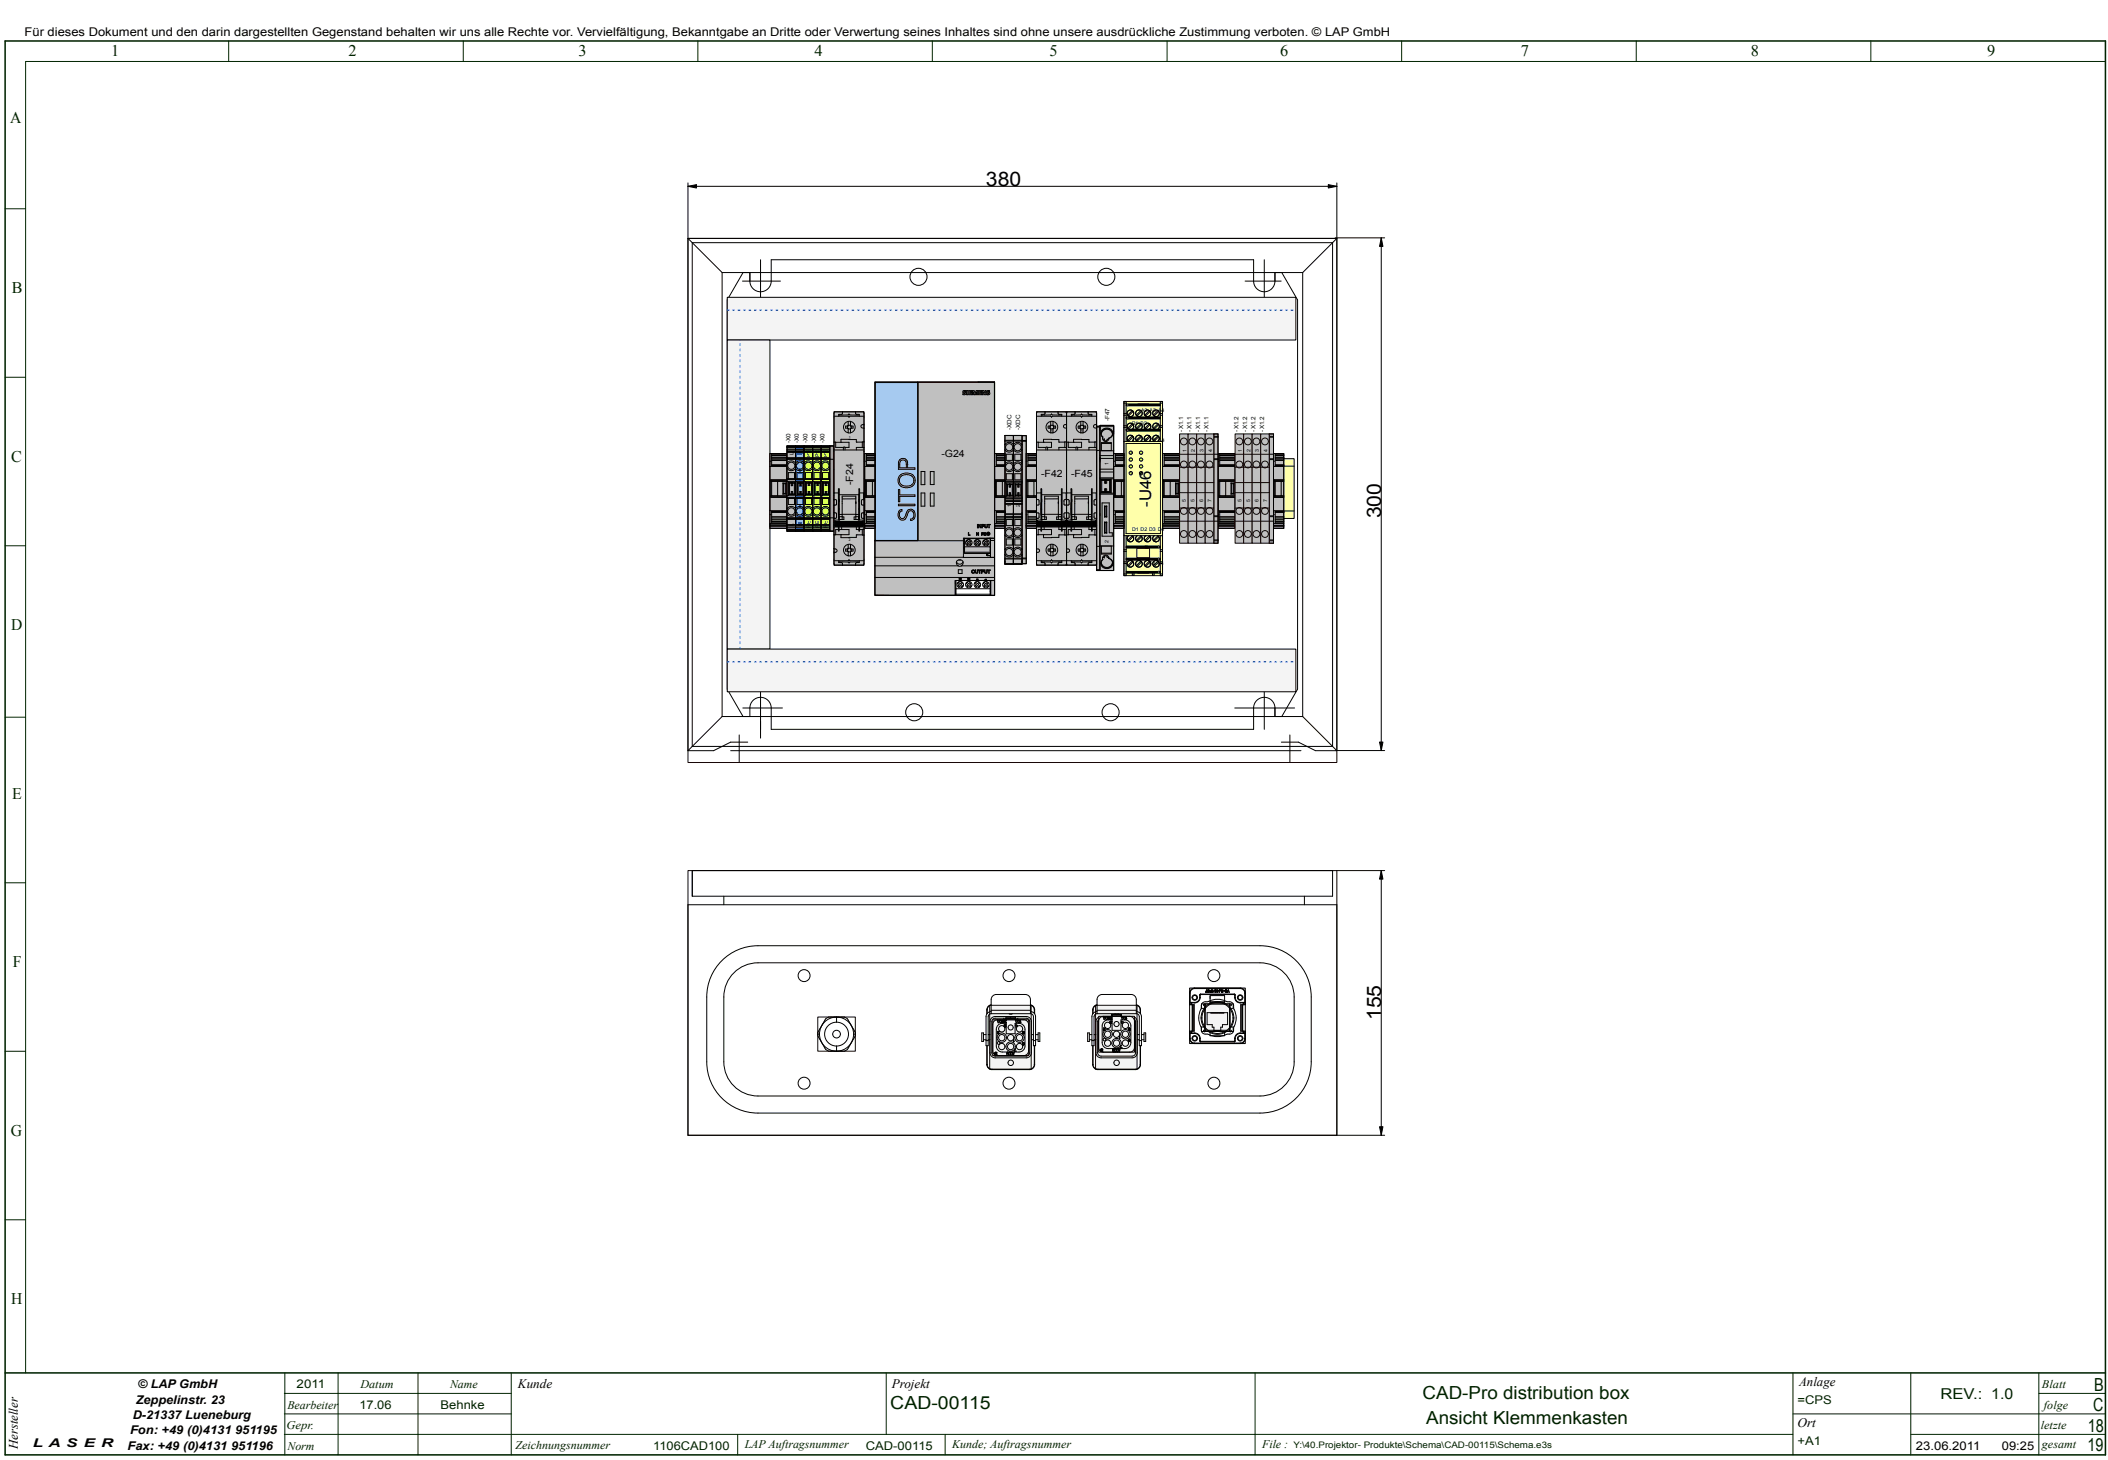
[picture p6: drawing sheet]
<svg xmlns="http://www.w3.org/2000/svg" width="411mm" height="285mm" viewBox="0 0 411 285" stroke-linecap="round" stroke-linejoin="round" font-family="sans-serif">
<defs><g id="words">
<g font-size="3.9">
<text x="192.5" y="36.4">380</text>
<text x="269.6" y="101.2" transform="rotate(-90 269.6 101.2)">300</text>
<text x="269.6" y="199.1" transform="rotate(-90 269.6 199.1)">155</text>
</g>
<g font-size="3.5" fill="#002400">
<text x="173.8" y="275">CAD-00115</text>
<text x="277.7" y="273">CAD-Pro distribution box</text>
<text x="408.6" y="275.5">C</text>
<text x="408.8" y="271.5">B</text>
<text x="278.4" y="278">Ansicht Klemmenkasten</text>
<text x="407.5" y="279.5">18</text>
<text x="407.5" y="283.2">19</text>
</g>
<g font-size="3.2" fill="#002400">
<text x="21.7" y="11">1</text>
<text x="68" y="11">2</text>
<text x="112.9" y="11">3</text>
<text x="159" y="11">4</text>
<text x="204.9" y="11">5</text>
<text x="249.9" y="11">6</text>
<text x="296.9" y="11">7</text>
<text x="341.8" y="11">8</text>
<text x="387.9" y="11">9</text>
<text x="2" y="24">A</text>
<text x="2.3" y="57.2">B</text>
<text x="2.2" y="90.1">C</text>
<text x="2.2" y="123">D</text>
<text x="2.4" y="155.9">E</text>
<text x="2.5" y="188.8">F</text>
<text x="2.1" y="221.7">G</text>
<text x="2.2" y="254.6">H</text>
</g>
<text font-size="3.1" x="224.7" y="98.9" transform="rotate(-90 224.7 98.9)">-U46</text>
<text font-size="2.9" fill="#002400" x="378.8" y="273">REV.: 1.0</text>
<g font-size="2.5">
<text x="101.1" y="271">Kunde</text>
<text x="174.1" y="271">Projekt</text>
<text x="351.2" y="270.5">Anlage</text>
<text x="350.9" y="278.5">Ort</text>
<text x="3.5" y="282.9" transform="rotate(-90 3.5 282.9)">Hersteller</text>
</g>
<g font-size="2.3">
<text x="4.8" y="7">Für dieses Dokument und den darin dargestellten Gegenstand behalten wir uns alle Rechte vor. Vervielfältigung, Bekanntgabe an Dritte oder Verwertung seines Inhaltes sind ohne unsere ausdrückliche Zustimmung verboten. © LAP GmbH</text>
<text x="26.5" y="274">Zeppelinstr. 23</text>
<text x="26.9" y="271">© LAP GmbH</text>
<text x="25.4" y="280">Fon: +49 (0)4131 951195</text>
<text x="25.9" y="277">D-21337 Lueneburg</text>
<text x="6.4" y="282.5">L A S E R</text>
<text x="24.9" y="283">Fax: +49 (0)4131 951196</text>
<text x="374" y="283">23.06.2011</text>
<text x="390.8" y="283">09:25</text>
</g>
<g font-size="2.3" fill="#002400">
<text x="56.1" y="275">Bearbeiter</text>
<text x="57.9" y="271">2011</text>
<text x="70.2" y="275">17.06</text>
<text x="70.3" y="271">Datum</text>
<text x="86" y="275">Behnke</text>
<text x="87.8" y="271">Name</text>
<text x="350.9" y="274">=CPS</text>
<text x="398.6" y="271">Blatt</text>
<text x="399" y="275">folge</text>
<text x="55.9" y="279">Gepr.</text>
<text x="398.4" y="279">letzte</text>
<text x="56.1" y="283">Norm</text>
<text x="100.6" y="282.8">Zeichnungsnummer</text>
<text x="127.5" y="283">1106CAD100</text>
<text x="145.4" y="282.6">LAP Auftragsnummer</text>
<text x="169" y="283">CAD-00115</text>
<text x="185.9" y="282.6">Kunde; Auftragsnummer</text>
<text x="246.4" y="282.6">File :</text>
<text x="350.9" y="282">+A1</text>
<text x="398.6" y="282.6">gesamt</text>
</g>
<g font-size="2">
<text x="183.8" y="89.3">-G24</text>
<text x="166.5" y="94.7" transform="rotate(-90 166.5 94.7)">-F24</text>
<text x="203.2" y="93">-F42</text>
<text x="209.1" y="93">-F45</text>
</g>
<text font-size="1.8" fill="#002400" x="252.5" y="282.6">Y:\40.Projektor- Produkte\Schema\CAD-00115\Schema.e3s</text>
<g font-size="1.2">
<text x="197.5" y="83.9" transform="rotate(-90 197.5 83.9)">-XDC</text>
<text x="199.1" y="83.9" transform="rotate(-90 199.1 83.9)">-XDC</text>
<text x="216.6" y="82.2" transform="rotate(-90 216.6 82.2)">-F47</text>
<text x="154.3" y="86.6" transform="rotate(-90 154.3 86.6)">-X0</text>
<text x="156" y="86.6" transform="rotate(-90 156 86.6)">-X0</text>
<text x="157.6" y="86.6" transform="rotate(-90 157.6 86.6)">-X0</text>
<text x="159.3" y="86.6" transform="rotate(-90 159.3 86.6)">-X0</text>
<text x="161" y="86.6" transform="rotate(-90 161 86.6)">-X0</text>
<text x="230.9" y="84.2" transform="rotate(-90 230.9 84.2)">-X1.1</text>
<text x="232.6" y="84.2" transform="rotate(-90 232.6 84.2)">-X1.1</text>
<text x="234.3" y="84.2" transform="rotate(-90 234.3 84.2)">-X1.1</text>
<text x="235.9" y="84.2" transform="rotate(-90 235.9 84.2)">-X1.1</text>
<text x="241.8" y="84.2" transform="rotate(-90 241.8 84.2)">-X1.2</text>
<text x="243.4" y="84.2" transform="rotate(-90 243.4 84.2)">-X1.2</text>
<text x="245.1" y="84.2" transform="rotate(-90 245.1 84.2)">-X1.2</text>
<text x="246.8" y="84.2" transform="rotate(-90 246.8 84.2)">-X1.2</text>
</g>
<g font-size="1">
<text x="221" y="83">B1 B2</text>
<text x="222.7" y="80.4">A2 A3 A4</text>
<text x="154.9" y="88.8" transform="rotate(-90 154.9 88.8)">L</text>
<text x="156.5" y="88.8" transform="rotate(-90 156.5 88.8)">N</text>
<text x="158.2" y="89.2" transform="rotate(-90 158.2 89.2)">PE</text>
<text x="159.9" y="89.2" transform="rotate(-90 159.9 89.2)">PE</text>
<text x="161.5" y="89.2" transform="rotate(-90 161.5 89.2)">PE</text>
<text x="221" y="86.4">C1 C2 C3 C4</text>
<text x="231.6" y="88.3" transform="rotate(-90 231.6 88.3)">1</text>
<text x="233.3" y="88.3" transform="rotate(-90 233.3 88.3)">2</text>
<text x="234.9" y="88.3" transform="rotate(-90 234.9 88.3)">3</text>
<text x="236.6" y="88.3" transform="rotate(-90 236.6 88.3)">4</text>
<text x="242.4" y="88.3" transform="rotate(-90 242.4 88.3)">1</text>
<text x="244.1" y="88.3" transform="rotate(-90 244.1 88.3)">2</text>
<text x="245.8" y="88.3" transform="rotate(-90 245.8 88.3)">3</text>
<text x="247.4" y="88.3" transform="rotate(-90 247.4 88.3)">4</text>
<text x="216.4" y="90.8" transform="rotate(-90 216.4 90.8)">1</text>
<text x="197.4" y="99" transform="rotate(-90 197.4 99)">1</text>
<text x="199" y="99" transform="rotate(-90 199 99)">2</text>
<text x="231.5" y="98" transform="rotate(-90 231.5 98)">5</text>
<text x="233.2" y="98" transform="rotate(-90 233.2 98)">5</text>
<text x="234.9" y="98" transform="rotate(-90 234.9 98)">6</text>
<text x="236.5" y="98" transform="rotate(-90 236.5 98)">7</text>
<text x="242.4" y="98" transform="rotate(-90 242.4 98)">5</text>
<text x="244" y="98" transform="rotate(-90 244 98)">5</text>
<text x="245.7" y="98" transform="rotate(-90 245.7 98)">6</text>
<text x="247.4" y="98" transform="rotate(-90 247.4 98)">7</text>
<text x="154.9" y="102.7" transform="rotate(-90 154.9 102.7)">L</text>
<text x="156.5" y="102.7" transform="rotate(-90 156.5 102.7)">N</text>
<text x="158.2" y="103" transform="rotate(-90 158.2 103)">PE</text>
<text x="159.9" y="103" transform="rotate(-90 159.9 103)">PE</text>
<text x="161.5" y="103" transform="rotate(-90 161.5 103)">PE</text>
<text x="216.4" y="106" transform="rotate(-90 216.4 106)">2</text>
<text x="221" y="103.7">D1 D2 D3 D4</text>
<text x="223.5" y="107.1">E</text>
<text x="224.3" y="110.4">F3 F4</text>
</g>
<g font-size=".8">
<text x="165.7" y="85.7">1</text>
<text x="205.2" y="84.5">2</text>
<text x="211" y="84.5">2</text>
<text x="165.7" y="105.7">2</text>
<text x="205.2" y="106.9">1</text>
<text x="211" y="106.9">1</text>
</g>
</g></defs>
<path d="M1 8h410v276h-410zM1 268h410" fill="none" stroke="#002400" stroke-width=".3"/>
<g fill="none" stroke="#002400" stroke-width=".2">
<path d="M44.6 8v4M90.4 8v4M136.2 8v4M182 8v4M227.8 8v4M273.6 8v4M319.4 8v4M365.2 8v4M411 12h-406v256M1 40.8h4M1 73.6h4M1 106.5h4"/>
<path d="M1 140h4M1 172.3h4M1 205.2h4M1 238.1h4M55.5 272h44.3M55.5 276h44.3M55.6 268v16M66 268v16M81.6 268v16M99.8 268v16M173 268v12M245 268v16"/>
<path d="M350 276h61M350 268v16M373 268v16M398 268v16M398 272h13M55.5 280h294.5M144 280v4M184.5 280v4M373 280h38"/>
</g>
<path d="M134.3 46.5h126.7v102.3h-126.7zM134.3 169.9h126.7v51.7h-126.7z" fill="none" stroke="#240000" stroke-width=".2"/>
<g fill="none" stroke="#000" stroke-width=".2">
<path d="M134.3 46.5v100M134.3 46.5h126.7M134.3 46.5l6.7 6.7M135.1 47.4h125v98.3h-125zM141 53.2h113.3M141 53.2v86.7M144.9 54.9h7.4M145 53.2l-3 5.3v76l3 5.4M146.4 53.2a3.4 3.4 0 0 0 .6 3.1 2.08 2.08 0 0 0 2.3 .5 2.08 2.08 0 0 0 1.2-1.9v-4.2h94.2v4.2a2.08 2.08 0 0 0 2.1 2.1 2.08 2.08 0 0 0 2.1-2.1v-1.7M148.5 50.7v8.2M243.1 54.9h7M246.8 50.7v9.4"/>
<path d="M250.2 53.2l3.1 5.3v76l-3.1 5.4M254.3 53.2v86.7M261 46.5v100M261 46.5l-6.7 6.7M141 139.9h113.3M141 139.9l-6.7 6.6M145 138.2h7.7M146.4 139.9a3.4 3.4 0 0 1 .6-3.2 2.08 2.08 0 0 1 2.3-.4 2.08 2.08 0 0 1 1.2 1.9v4.2h94.2v-4.2a2.08 2.08 0 0 1 2.1-2.1 2.08 2.08 0 0 1 2.1 2.1v1.7M148.5 134.7v9.4M241 138.2h11.7M246.8 133.1v9.3M254.3 139.9l6.7 6.6"/>
<path d="M142.6 146.5h111.4M144.3 143.5v5.3M146 144.9h-3.4l-3.3 1.6h-5M250.1 144.9h3.4l3.3 1.6h4.2M251.8 143.5v5.3M134.3 176.6h126.7v45h-126.7zM135.1 169.9h125v5h-125zM141.3 174.9v1.7M254.6 174.9v1.7M140.5 188a10 10 0 0 1 7.5-3.4h98a10 10 0 0 1 10 10v12.7a10 10 0 0 1-10 10h-98a10 10 0 0 1-10-10v-12.7a10 10 0 0 1 2.5-6.6zM142.9 190.2a6.7 6.7 0 0 1 5.1-2.3h98a6.7 6.7 0 0 1 6.6 6.7v12.7a6.7 6.7 0 0 1-6.6 6.6h-98a6.7 6.7 0 0 1-6.7-6.6v-12.7a6.6 6.6 0 0 1 1.6-4.4z"/>
<circle cx="179.3" cy="54" r="1.67"/>
<circle cx="216" cy="54" r="1.67"/>
<circle cx="178.5" cy="139" r="1.67"/>
<circle cx="216.8" cy="139" r="1.67"/>
<circle cx="157" cy="190.4" r="1.17"/>
<circle cx="197" cy="190.4" r="1.17"/>
<circle cx="237" cy="190.4" r="1.17"/>
<circle cx="157" cy="211.4" r="1.17"/>
<circle cx="197" cy="211.4" r="1.17"/>
<circle cx="237" cy="211.4" r="1.17"/>
</g>
<path d="M235.2 196h4.8v5.3h-4.8z" fill-rule="evenodd" fill="#f4f4f4" stroke="#240000" stroke-width=".2"/>
<g fill="none" stroke="#000" stroke-width=".2">
<path d="M235.2 196.8h-.7v-.8h6.2v.8h-.7M235.2 196v5.3M235.6 197.7h4v2.3h-1v.5h-.3v.7h-1.3v-.7h-.4v-.5h-1zM236.2 196v-1.7h2.9v1.7M236.2 195.6h2.9M236.4 197.7h.2M236.7 197.7h.2M237 197.7h.2M237.4 197.7h.2M237.7 197.7h.2M238 197.7h.2M238.4 197.7h.2"/>
<path d="M238.7 197.7h.2M240 196v5.3M235.2 200.5h-.7v.8h6.2v-.8h-.7M236.2 201.3v.9h2.9v-.9"/>
</g>
<path d="M213.9 196.2h8.1v12.5h-8.1z" fill-rule="evenodd" fill="#f4f4f4" stroke="#240000" stroke-width=".2"/>
<g fill="none" stroke="#000" stroke-width=".2">
<path d="M213.3 197.1v.8M213.3 197.1h.1M213.4 197.1v.7M214.2 197.5a1 1 0 0 0-1 1v5.6h.4v-5.6a.58 .58 0 0 1 .6-.6M214.2 197.9v-2.8a1 1 0 0 1 1-1h5.6a1 1 0 0 1 1 1v2.8M214.2 196.2a.93 .93 0 0 0-.8 .9M214.2 196.1a1 1 0 0 0-.9 1M214.2 197.2h7.6M214.2 197.9h7.6M214.2 198.7l.7-.3h6.1a1 1 0 0 1 1 1v6.1a1 1 0 0 1-1 1h-6.1a1 1 0 0 1-1-1v-6.1zM214.5 199l.4-.2h6.1a.67 .67 0 0 1 .7 .6v6.1a.67 .67 0 0 1-.7 .7h-6.1a.67 .67 0 0 1-.6-.7v-6.1zM216.6 198.8l.6 .6h1.5l.7-.6"/>
<path d="M217.6 197.9l.3 .1 .4-.1M221.8 197.5a1 1 0 0 1 1 1v5.6h-.4v-5.6a.58 .58 0 0 0-.6-.6M221.8 196.2a.93 .93 0 0 1 .8 .9M221.8 196.1a1 1 0 0 1 .8 1M222.6 197.1v.7M222.6 197.1h.1M222.6 197.1v.8M212.3 201.6h.4v1.7h-.4zM212.7 203h.5M212.7 202h.5M213.2 203.1h.4M213.3 207.8a1 1 0 0 0 1 1"/>
<path d="M213.3 204.1v3.7M213.3 207.8h.1M213.4 207.8a.93 .93 0 0 0 .9 .9M213.4 204.1v3.7M213.6 203h.3M213.6 202h.3M214.3 208.7h7.3M214.3 208.7v.1M214.3 208.8h7.3M221.6 208.7v.1M222 203h.4M222 202h.4"/>
<path d="M222.4 203.1h.4M222.6 207.8a.93 .93 0 0 1-1 .9M222.6 204.1v3.7M222.6 207.8h.1M222.6 207.8a1 1 0 0 1-1 1M222.8 203h.5M222.8 202h.5M223.3 201.6h.4v1.7h-.4z"/>
<circle cx="218" cy="207.5" r=".53"/>
</g>
<path d="M193.2 196.2h8.1v12.5h-8.1z" fill-rule="evenodd" fill="#f4f4f4" stroke="#240000" stroke-width=".2"/>
<g fill="none" stroke="#000" stroke-width=".2">
<path d="M163.3 198.5a3.3 3.3 0 0 1 3.3 3.4M163.3 199.5a2.33 2.33 0 0 1 2.3 2.4 2.33 2.33 0 0 1-2.3 2.3M163.3 198.5a3.3 3.3 0 0 0-3.3 3.4M163.3 199.5a2.33 2.33 0 0 0-2.3 2.4 2.33 2.33 0 0 0 2.3 2.3M163.3 198.5v1M192.6 197.1v.8M192.6 197.1h.1M192.7 197.1v.7M193.5 197.5a1 1 0 0 0-1 1v5.6h.4v-5.6a.58 .58 0 0 1 .6-.6M193.5 197.9v-2.8a1 1 0 0 1 1-1h5.7a1 1 0 0 1 1 1v2.8M193.5 196.2a.93 .93 0 0 0-.8 .9M193.5 196.1a1 1 0 0 0-.9 1"/>
<path d="M193.5 197.2h7.7M193.5 197.9h7.7M193.6 198.7l.7-.3h6a1 1 0 0 1 1 1v6.1a1 1 0 0 1-1 1h-6a1 1 0 0 1-1-1v-6.1zM193.8 199l.5-.2h6a.67 .67 0 0 1 .7 .6v6.1a.67 .67 0 0 1-.7 .7h-6a.67 .67 0 0 1-.7-.7v-6.1zM195.9 198.8l.7 .6h1.5l.6-.6M197 197.9l.2 .1 .4-.1M201.2 197.5a1 1 0 0 1 1 1v5.6h-.5v-5.6a.58 .58 0 0 0-.5-.6M201.2 196.2a.93 .93 0 0 1 .7 .9M201.2 196.1a1 1 0 0 1 .8 1M201.9 197.1v.7M201.9 197.1h.1M202 197.1v.8"/>
<path d="M232.2 192.9h10.9v10.8h-10.9zM232.2 193.8v2.3h.9v5.2h-.9v1.4M232.2 193.8h.1M232.3 195.8v.3M232.3 195.7l-.1 .1h1M232.3 193.8v1.9M232.3 195.7h.9M232.5 195.8v.3M232.6 195.7v.4M232.7 196.1v5.2M232.8 196.1v5.2M233 196.1v5.2"/>
<path d="M233.2 192.9a.97 .97 0 0 0-1 .9M233.2 193a.87 .87 0 0 0-.9 .8M233.2 192.9h8.9M233.2 192.9v.1M233.2 193h8.9M233.2 195.7v.1M234.2 194.7a.97 .97 0 0 1-1 1M234.2 194.2v.5M234.2 194.2h.1M234.2 194.7h.1M234.3 194.7a1.07 1.07 0 0 1-1.1 1.1M234.3 194.2v.5"/>
<path d="M234.4 194.1l-.1 .1M234.4 194l-.2 .2M234.4 194.1h6.6M234.4 194v.1M234.4 194h6.6M234.5 198.7a3.2 3.2 0 0 0 3.2 3.2 3.2 3.2 0 0 0 3.2-3.2M234.5 198.7a3.2 3.2 0 0 1 3.2-3.2 3.2 3.2 0 0 1 3.2 3.2M234.5 198.7h.1M234.6 198.7a3 3 0 0 0 3.1 3 3 3 0 0 0 3-3M234.6 198.7a3 3 0 0 1 3.1-3 3 3 0 0 1 3 3M234.7 195.8l.3-.2h.6a4.4 4.4 0 0 1 4.1 0 .97 .97 0 0 1 1.1 1.2 4.1 4.1 0 0 1 0 4 .97 .97 0 0 1-1.3 1.1 4.1 4.1 0 0 1-3.9 0 .97 .97 0 0 1-1.1-1.3 4.1 4.1 0 0 1 0-3.9l.1-.7zM235.2 196.9v3.6"/>
<path d="M235.5 193.2l-.1 .5h.2h-.3zM235.8 193.6h.1M235.8 193.3v.1M235.8 193.6v.1M235.8 193.4v.1M235.8 193.3h.1M235.8 193.5h.1M235.8 193.7h.1M235.8 193.2v.1M235.8 193.4h.1M235.8 193.4l.1 .1M235.9 193.2h-.1"/>
<path d="M235.9 193.7h.1M235.9 193.6v.1M235.9 193.5h.1M235.9 193.2h.1M235.9 193.5h.1v.1M235.9 193.3h-.1M236 193.4l-.1 .1M236 193.3h.1M236 193.6l-.1 .1M236 193.7h-.1M236 193.6h.1M236 193.3v.1"/>
<path d="M236 193.2v.1M236 193.3v.3M236 193.7h.1M236 193.6v.1M236.2 193.6l.3-.4v.5h-.2M236.2 193.6v.1M236.2 193.7h.1M236.2 193.6h.1M236.2 193.5v.1M236.3 193.5h-.1M236.3 193.5h.1v.2l-.2-.1M236.6 193.2l.1 .5z"/>
<path d="M237 193.3l-.2 .4zM237.2 193.3v.1M237.2 193.4v.1M237.2 193.5h.1M237.2 193.3h.1M237.2 193.2v.1M237.2 193.2h.1M237.3 193.3h.1M237.3 193.5h.1M237.3 193.3h-.1M237.3 193.2h-.1M237.3 193.2h.1"/>
<path d="M237.4 193.3h.1M237.4 193.2h.1M237.4 193.5h-.1M237.4 193.4v.3h-.2l.1-.2M237.4 193.4v.1M237.6 193.2l.3 .1-.2 .4zM237.7 193.4h.1l-.1 .2zM238 193.3v.4v-.4M238 193.3h.1M238.1 193.3h-.1M238.1 193.2h.1M238.1 193.2l-.1 .1"/>
<path d="M238.1 193.3h.1M238.1 193.2l.1 .1M238.2 193.3h.1M238.2 193.3v.1v-.1M238.4 193.3h.1M238.4 193.4v-.2l.1 .2M238.4 193.6v.1M238.4 193.4h.1M238.4 193.4v.2M238.5 193.6h.1M238.5 193.5v.1M238.5 193.4h.1"/>
<path d="M238.5 193.5h.1M238.5 193.5h.2v.2l-.2-.1M238.5 193.4h.2v-.2v.5h-.3M238.8 193.4l.3 .1zM239.2 193.6h.1M239.2 193.4h.1M239.2 193.6v.1M239.2 193.4l.3 .1M239.2 193.3v.1M239.2 193.3h.1M239.2 193.7h.1M239.2 193.7h.2"/>
<path d="M239.3 193.6h.1M239.3 193.6l.1 .1M239.4 193.6v.1M239.4 193.7h.1M239.4 193.3h-.2M239.4 193.3h.1M239.4 193.2h-.2v.2M239.4 193.2h.1M239.4 193.2l.1 .2-.1-.1M239.5 193.6h-.1M239.5 193.6h.1M239.5 193.6l-.1 .1"/>
<path d="M239.5 193.5v.1M239.7 193.2l.3 .5-.2-.4-.2 .4zM240.1 196.9v3.6M240.7 198.7h.2M241 194.1v.1M241 194l.1 .2M241 194v.1M241 194.7a1.07 1.07 0 0 0 1.1 1.1M241 194.2v.5M241 194.2h.1M241 194.7h.1M241.1 194.7a.97 .97 0 0 0 1 1"/>
<path d="M241.1 194.2v.5M242.1 195.7v.1M242.1 195.7h.9M242.1 193a.87 .87 0 0 1 .9 .8M242.1 192.9a.97 .97 0 0 1 1 .9M242.1 192.9v.1M242.3 196.1v5.2M242.5 196.1v5.2M242.6 196.1v5.2M242.7 195.7v.4M242.8 195.8v.3M243 195.7l.1 .1h-1"/>
<path d="M243 193.8h.1M243 193.8v1.9M243 195.8v.3M243.1 193.8v2.3h-.9v5.2h.9v1.4M159.6 201.9l.1 .3 1.7 2.8 .4 .2h3a1.69 1.69 0 0 0 1.1-1.1l1.1-1.9v-.3M159.6 201.9l.1-.4 1.5-2.6 .6-.4h3l.4 .2 1.8 2.8v.4M159.6 201.9h.4M160 201.9a3.3 3.3 0 0 0 3.3 3.3M163.3 204.2v1M166.6 201.9a3.3 3.3 0 0 1-3.3 3.3M166.6 201.9h.4M191.7 201.6h.3v1.7h-.3z"/>
<path d="M192 203h.5M192 202h.5M192.5 203.1h.4M192.6 207.8a1 1 0 0 0 1 1M192.6 204.1v3.7M192.6 207.8h.1M192.7 207.8a.93 .93 0 0 0 .9 .9M192.7 204.1v3.7M192.9 203h.4M192.9 202h.4M193.6 208.7h7.4M193.6 208.7v.1"/>
<path d="M193.6 208.8h7.4M201 208.7v.1M201.3 203h.4M201.3 202h.4M201.7 203.1h.5M201.9 207.8a.93 .93 0 0 1-.9 .9M201.9 204.1v3.7M201.9 207.8h.1M202 207.8a1 1 0 0 1-1 1M202 204.1v3.7M202.2 203h.5M202.2 202h.5"/>
<path d="M202.7 201.6h.3v1.7h-.3zM232.2 202.7a.97 .97 0 0 0 1 1M232.2 202.7h.1M232.3 201.3v.3M232.3 202.7a.87 .87 0 0 0 .9 .9M232.3 201.7h.9M232.3 201.7v1M232.5 201.3v.3M232.6 201.3v.4M233.2 203.6v.1M233.2 203.7h8.9M233.2 203.6h8.9"/>
<path d="M233.2 201.6a1.07 1.07 0 0 1 1.1 1.1M233.2 201.7a.97 .97 0 0 1 1 1M233.2 201.6h-1l.1 .1M233.2 201.6v.1M234.2 203.2l.2 .2M234.2 202.7h.1M234.2 202.7v.5M234.2 203.2h.1M234.3 203.2l.1 .1M234.3 202.7v.5M234.4 203.3h6.6M234.4 203.3v.1"/>
<path d="M234.4 203.4h6.6M235.8 201.1h3.7M241 203.3v.1M241 203.2v.1M241 202.7v.5M241 202.7h.1M241 203.2h.1M241.1 203.2l-.1 .2M241.1 202.7v.5M242.1 201.6a1.07 1.07 0 0 0-1.1 1.1M242.1 201.7a.97 .97 0 0 0-1 1M242.1 201.6h1l-.1 .1"/>
<path d="M242.1 201.6v.1M242.1 201.7h.9M242.1 203.6v.1M242.7 201.3v.4M242.8 201.3v.3M243 202.7a.87 .87 0 0 1-.9 .9M243 202.7h.1M243 201.7v1M243 201.3v.3M243.1 202.7a.97 .97 0 0 1-1 1"/>
<circle cx="233.2" cy="194.7" r=".42"/>
<circle cx="233.2" cy="194.7" r=".53"/>
<circle cx="235.1" cy="196.2" r=".19"/>
<circle cx="240.2" cy="196.2" r=".19"/>
<circle cx="242.1" cy="194.7" r=".42"/>
<circle cx="242.1" cy="194.7" r=".53"/>
<circle cx="163.3" cy="201.9" r=".75"/>
<circle cx="197.3" cy="207.5" r=".53"/>
<circle cx="233.2" cy="202.7" r=".53"/>
<circle cx="233.2" cy="202.7" r=".42"/>
<circle cx="235.1" cy="201.2" r=".19"/>
<circle cx="240.2" cy="201.2" r=".19"/>
<circle cx="242.1" cy="202.7" r=".53"/>
<circle cx="242.1" cy="202.7" r=".42"/>
</g>
<path d="M159.6 198.5h7.4v6.7h-7.4z" fill="none" stroke="#240000" stroke-width=".2"/>
<path d="M193.8 199.1h7v6.9h-7z" fill-rule="evenodd" fill="#f4f4f4" stroke="#240000" stroke-width=".2"/>
<g fill="none" stroke="#000" stroke-width=".2">
<path d="M194.1 199.3l.6-.2h5.2a.93 .93 0 0 1 .9 .9v5.1a.93 .93 0 0 1-.9 1h-5.2a.93 .93 0 0 1-.9-1v-5.1zM194.7 199.2l.1 .1 .3-.1-.2 .5zM195.7 199.3h.1M195.7 199.2l.3 .1a.18 .18 0 0 0-.2-.2 .18 .18 0 0 0-.1 .3 .18 .18 0 0 0 .2 0v.2l-.3 .1h.4v-.3l-.3-.1M195.7 199.2v.1M196.1 199.5l.1 .1 .2-.1M196.1 199.4v.1M196.1 199.4l.3-.2h-.3h.4l-.4 .3 .3 .1M196.2 200l.2 .1M196.2 200h-.1M196.4 198.7h1.8M196.4 198.7l.1 .1"/>
<path d="M196.4 199.5v.1M196.4 199.1l-.1-.3h2l-.2 .3M197.3 198.7h.1M198.2 199.2l.1 .1 .3-.1-.1 .5zM198.2 198.7l-.1 .1M198.3 200l.1 .1h.2l-.2 .4-.2-.3zM199 199.2a.22 .22 0 0 0-.3 .2 .22 .22 0 0 0 .3 .2M199 199.2h.1M199 199.2v.4M199 199.6h.1M199.2 199.2v.5zM194.2 205.5l.3-.1 .1 .1-.2-.1-.2 .3 .2 .2 .2-.1-.3 .1z"/>
<path d="M194.3 205.5l.1 .3-.2-.1zM194.4 205.5l.2 .1-.2 .2zM194.7 201.7l.2 .1 .2-.1-.3 .1M194.7 201.7l.3-.3-.3-.1h.4l-.3 .4M194.7 201.7h.1M194.7 200.2a1.62 1.62 0 0 1 1.7-.4v2h1.8v-2a1.39 1.39 0 0 1 1.9 1.1v3.3a1.17 1.17 0 0 1-1.2 1.2h-3.2a1.17 1.17 0 0 1-1.2-1.2v-3.3zM194.8 201.7h.1M194.8 201.7v.1M196 200.4l.1 .1 .2-.1M196 200.3v.1M196.1 200.1l.1 .1-.1 .1M196.1 200.4h.2"/>
<path d="M196.1 200.1h.2M196.1 200.1h.1M196.1 200.3v.1M196.1 200l-.1 .3M196.3 200.4h.1M196.3 200.1h.1M196.4 200.1h.1M196.6 205.7a.19 .19 0 0 1 .3 .1 .19 .19 0 0 1-.2 .2M196.6 205.7l.1 .3M196.6 205.6v.1M196.6 205.5v.1M196.7 205.5h-.1"/>
<path d="M196.7 205.4l.1 .1M196.7 205.4v.1M196.7 205.4l-.1 .3M196.8 205.5h.1M196.9 205.6l.2 .4 .1-.4M196.9 205.5v.1M197 205.5h-.1M197 205.4v.1M197 205.4l.2 .1M197.2 205.5v.1M197.3 205.5v.1M197.5 205.4l-.2 .1"/>
<path d="M197.5 205.4l.1 .1M197.6 205.5l-.1 .5-.2-.1v-.3M197.7 205.4l.1 .6M197.7 205.4l.1 .6 .1-.6M197.8 202.9l.1 .5zM198 205.4l-.1 .6M198.2 204.7l-.2 .5h.4h-.4zM199.6 203.9h.1M199.6 203.9a.2 .2 0 0 0 .3 0 .2 .2 0 0 0 0-.3 .2 .2 0 0 0-.3 .1l.3 .1-.1 .1h-.1M199.6 201.5h.1M199.6 201.4l.4 .1a.18 .18 0 0 0-.3-.2 .18 .18 0 0 0-.1 .3 .18 .18 0 0 0 .3 0v.2h-.3h.4v-.3h-.4M199.6 201.4v.1"/>
<path d="M199.7 203.9h.1"/>
<circle cx="195.3" cy="199.4" r=".23"/>
<circle cx="194.9" cy="203.6" r=".27"/>
<circle cx="195.6" cy="202.6" r=".62"/>
<circle cx="195.6" cy="200.8" r=".62"/>
<circle cx="195.6" cy="204.3" r=".62"/>
<circle cx="195.6" cy="202.6" r=".92"/>
<circle cx="197.3" cy="200.6" r=".5"/>
<circle cx="197.3" cy="204.3" r=".62"/>
<circle cx="197.3" cy="202.6" r=".62"/>
<circle cx="197.3" cy="204.3" r=".92"/>
<circle cx="199" cy="202.6" r=".62"/>
<circle cx="199" cy="204.3" r=".62"/>
<circle cx="199" cy="200.8" r=".62"/>
<circle cx="199" cy="202.6" r=".92"/>
</g>
<path d="M214.5 198.4h7v7h-7z" fill-rule="evenodd" fill="#f4f4f4" stroke="#240000" stroke-width=".2"/>
<g fill="none" stroke="#000" stroke-width=".2">
<path d="M214.7 198.7l.7-.3h5.1a.93 .93 0 0 1 1 .9v5.2a.93 .93 0 0 1-1 .9h-5.1a.93 .93 0 0 1-.9-.9v-5.2zM215.3 198.5l.1 .1 .3-.1-.1 .5zM215.6 199.3l.7-.2h.8v2h1.7v-2a1.39 1.39 0 0 1 2 1.2v3.2a1.17 1.17 0 0 1-1.2 1.2h-3.3a1.17 1.17 0 0 1-1.1-1.2v-3.2v-.4zM215.8 198.6a.22 .22 0 0 0 .1 .3 .22 .22 0 0 0 .3 0 .22 .22 0 0 0 0-.3M215.9 198.6h-.1M215.9 198.6l.1-.1 .2 .1M216.2 198.6h.1M216.3 198.6v.1M216.3 198.7h.1M216.4 198.6h-.1M216.4 198.6h.1M216.4 198.6h.3a.18 .18 0 0 0-.3-.1 .18 .18 0 0 0-.1 .2 .18 .18 0 0 0 .3 .1v.1l-.3 .1h.4v-.3h-.3"/>
<path d="M216.7 199.7h.1M216.7 199.7l.2 .1M216.7 199.4v.2M216.7 199.6h.1M216.7 199.4h.1M216.7 198.9l.3-.4h-.3h.4l-.3 .4M216.7 198.9l.2 .1M216.7 198.9h.1M216.8 199.5l.1 .1h-.1M216.8 199.4v.1M216.8 199.7v.1M216.8 199.6l-.1 .1"/>
<path d="M216.8 199.4h.2M216.8 199.4h.1M216.8 199.8l.2-.1v.1M216.8 198.9h.1M216.8 198.9h.2M216.9 199.8h.1M216.9 199h.1M217 199.3l-.3 .1M217 199.3v.1M217 199.8h-.1M217 199.4h.1M217 199.8h.1"/>
<path d="M217 198.1h1.9M217 198.1l.1 .1M217 198.9h.1M217 198.9l-.1 .1M217.1 198.4l-.1-.2h2l-.2 .2M218 198v.1M218.9 198.5l.1 .1 .3-.1-.2 .5zM218.9 198.1l-.1 .1M219 199.3v.2h.3l-.3 .3-.1-.3zM219.8 198.5l.1 .5zM215 204.8v.4l-.1-.1zM215 204.9h.1"/>
<path d="M215.1 204.8l.2 .2-.2 .2zM215.4 201l.1 .2M215.4 200.9l.3-.2h-.3h.4l-.4 .3M215.4 200.9v.1M215.4 201l.1 .1M215.5 201.2h.1M215.7 201.1l-.1 .1M215.7 201l-.2 .1M215.7 201v.1M217.4 204.7l-.2 .5a.17 .17 0 0 0 .3 .1 .17 .17 0 0 0 0-.3 .17 .17 0 0 0-.2 0l.1-.2M217.4 204.7h.1M217.4 204.7l.1 .2-.1-.1"/>
<path d="M217.4 204.8h.1M217.7 204.7l.2 .3-.2 .4-.1-.3zM218.1 204.7l.2 .3-.2 .4-.1-.3zM218.3 204.7l.2 .6 .2-.6-.2 .7zM218.5 202.2l.1 .5zM218.9 204.1l-.2 .4 .3 .1h-.4zM220.2 200.8l.4 .1v.2l-.3 .1h.3v-.3h-.1M220.2 200.8h.1M220.3 203.2v.1M220.3 203.2l.1 .1M220.3 200.8h.1M220.3 200.8l.2 .1"/>
<path d="M220.3 203.3h.3M220.3 200.7v.1M220.4 200.7h-.1M220.4 203.3h.1M220.5 200.7h-.1M220.5 200.7h.1M220.5 203.3h.1M220.5 200.9h.1M220.5 203.2v.1M220.6 200.7l-.4 .1M220.6 203.1a.19 .19 0 0 1-.3-.1 .19 .19 0 0 1 .2-.3 .19 .19 0 0 1 .1 .3v.3M220.6 203.1l-.1 .1"/>
<path d="M220.6 203.1h.1M220.6 200.7h.1"/>
<circle cx="218" cy="199.9" r=".5"/>
<circle cx="219.5" cy="198.8" r=".23"/>
<circle cx="215" cy="205" r=".26"/>
<circle cx="215.6" cy="202.9" r=".27"/>
<circle cx="216.2" cy="201.9" r=".62"/>
<circle cx="216.2" cy="203.6" r=".62"/>
<circle cx="216.2" cy="200.2" r=".62"/>
<circle cx="216.2" cy="201.9" r=".92"/>
<circle cx="218" cy="203.6" r=".62"/>
<circle cx="218" cy="201.9" r=".62"/>
<circle cx="218" cy="203.6" r=".92"/>
<circle cx="219.7" cy="201.9" r=".62"/>
<circle cx="219.7" cy="203.6" r=".62"/>
<circle cx="219.7" cy="200.2" r=".62"/>
<circle cx="219.7" cy="201.9" r=".92"/>
</g>
<path d="M150.3 89.5h102.3v11.7h-102.3z" fill-rule="evenodd" fill="#ffa" stroke="#000" stroke-width=".2"/>
<path d="M150.3 99.7h102.3M150.3 91h102.3" fill="none" stroke="#000" stroke-width=".2"/>
<path d="M142 58h111v8.4h-111z" fill-rule="evenodd" fill="#f4f4f4" stroke="#000" stroke-width=".2"/>
<path d="M142 60.5h111" fill="none" stroke="#00f" stroke-width=".2" stroke-dasharray=".4 .7"/>
<path d="M142 66.4h8.3v60.3h-8.3z" fill-rule="evenodd" fill="#f4f4f4" stroke="#000" stroke-width=".2"/>
<path d="M144.5 126.7v-60.3" fill="none" stroke="#00f" stroke-width=".2" stroke-dasharray=".4 .7"/>
<path d="M142 126.7h111v8.3h-111z" fill-rule="evenodd" fill="#f4f4f4" stroke="#000" stroke-width=".2"/>
<path d="M142 129.2h111" fill="none" stroke="#00f" stroke-width=".2" stroke-dasharray=".4 .7"/>
<path d="M150.3 88.5h3.3v14.6h-3.3z" fill-rule="evenodd" fill="#c0c0c0" stroke="#240000" stroke-width=".2"/>
<g fill="none" stroke="#000" stroke-width=".2">
<path d="M150.3 90h.1M150.3 88.5h3.3v14.6h-3.3zM150.3 99.7h3.3M150.3 91.1h3.3M150.5 96.8h3.1M150.5 96.9h3.1M150.5 93.9h3.1M150.5 94h3.1M150.5 97h3.1M150.5 93.8h3.1M150.6 90.8h3M150.6 89.4h3"/>
<path d="M150.6 100h3M150.6 99.9h3M150.6 88.9h3M150.6 89.2h3M150.6 89.9h3M150.6 90.7h3M150.6 89.7h3M150.6 90.9h3M150.7 94v2.8M151.7 94v2.8M152.8 96.5h.6M152.8 94.3v2.2"/>
<path d="M152.8 94.3h.6M152.8 94.3l.2 .1M153 96.3h.3M153 96.3l-.2 .2M153 94.4h.3M153 94.4v1.9M153.3 96.3l.1 .2M153.3 94.4v1.9M153.4 94.3v2.2M153.4 94.3l-.1 .1M153.6 88.7h-3v2.2h3M153.6 99.8h-3v2.3h3"/>
<path d="M153.6 93.6h-3.1v3.5h3.1M150.3 100.5h.1M150.3 102.8h3.3M150.3 102.6h3.3M150.3 102.2h3.3M150.3 102.4h3.3M150.6 101.3h3M150.6 100.9h3M150.6 101.5h3M150.6 101.8h3M150.6 101.1h3"/>
</g>
<path d="M226.9 88.5h3.4v14.6h-3.4z" fill-rule="evenodd" fill="#c0c0c0" stroke="#240000" stroke-width=".2"/>
<g fill="none" stroke="#000" stroke-width=".2">
<path d="M226.9 88.5h3.4v14.6h-3.4zM226.9 99.7h3.4M226.9 91.1h3.4M226.9 90h.1M227.1 96.8h3.2M227.1 96.9h3.2M227.1 93.9h3.2M227.1 94h3.2M227.1 97h3.2M227.1 93.8h3.2M227.3 90.8h3M227.3 89.4h3"/>
<path d="M227.3 100h3M227.3 99.9h3M227.3 88.9h3M227.3 89.2h3M227.3 89.9h3M227.3 90.7h3M227.3 89.7h3M227.3 90.9h3M227.3 94v2.8M228.4 94v2.8M229.5 96.5h.6M229.5 94.3v2.2"/>
<path d="M229.5 94.3h.6M229.5 94.3l.1 .1M229.6 96.3h.3M229.6 96.3l-.1 .2M229.6 94.4h.3M229.6 94.4v1.9M229.9 96.3l.2 .2M229.9 94.4v1.9M230.1 94.3v2.2M230.1 94.3l-.2 .1M230.3 88.7h-3v2.2h3M230.3 99.8h-3v2.3h3"/>
<path d="M230.3 93.6h-3.2v3.5h3.2M226.9 102.8h3.4M226.9 102.6h3.4M226.9 102.2h3.4M226.9 100.5h.1M226.9 102.4h3.4M227.3 101.3h3M227.3 100.9h3M227.3 101.5h3M227.3 101.8h3M227.3 101.1h3"/>
</g>
<path d="M237.8 88.5h3.3v14.6h-3.3z" fill-rule="evenodd" fill="#c0c0c0" stroke="#240000" stroke-width=".2"/>
<g fill="none" stroke="#000" stroke-width=".2">
<path d="M237.8 90h.1M237.8 88.5h3.3v14.6h-3.3zM237.8 99.7h3.3M237.8 91.1h3.3M237.9 96.8h3.2M237.9 96.9h3.2M237.9 93.9h3.2M237.9 94h3.2M237.9 97h3.2M237.9 93.8h3.2M238.1 90.8h3M238.1 89.4h3"/>
<path d="M238.1 100h3M238.1 99.9h3M238.1 88.9h3M238.1 89.2h3M238.1 89.9h3M238.1 90.7h3M238.1 89.7h3M238.1 90.9h3M238.2 94v2.8M239.2 94v2.8M240.3 96.5h.6M240.3 94.3v2.2"/>
<path d="M240.3 94.3h.6M240.3 94.3l.1 .1M240.4 96.3h.4M240.4 96.3l-.1 .2M240.4 94.4h.4M240.4 94.4v1.9M240.8 96.3l.1 .2M240.8 94.4v1.9M240.9 94.3v2.2M240.9 94.3l-.1 .1M241.1 88.7h-3v2.2h3M241.1 99.8h-3v2.3h3"/>
<path d="M241.1 93.6h-3.2v3.5h3.2M237.8 100.5h.1M237.8 102.8h3.3M237.8 102.6h3.3M237.8 102.2h3.3M237.8 102.4h3.3M238.1 101.3h3M238.1 100.9h3M238.1 101.5h3M238.1 101.8h3M238.1 101.1h3"/>
</g>
<path d="M199.5 85h.8v25h-.8z" fill-rule="evenodd" fill="#c0c0c0" stroke="#240000" stroke-width=".2"/>
<path d="M199.5 85h.8v25h-.8zM199.5 86.1h.8M199.5 86h.8M199.5 109.1h.8M199.5 108.9h.8" fill="none" stroke="#000" stroke-width=".2"/>
<path d="M162 87h.8v16.7h-.8z" fill-rule="evenodd" fill="#a0a0a4" stroke="#240000" stroke-width=".2"/>
<path d="M162 87h.8v16.7h-.8zM162 87.1h.8M162 89.7h.8M162 101.1h.8M162 103.7h.8" fill="none" stroke="#000" stroke-width=".2"/>
<path d="M236.9 84.7h.9v21.3h-.9z" fill-rule="evenodd" fill="#c0c0c0" stroke="#240000" stroke-width=".2"/>
<path d="M236.9 84.7h.9v21.3h-.9zM236.9 89.7h.9M236.9 89.6h.9M236.9 88.7h.9M236.9 85.3h.9M236.9 85.2h.9M236.9 105.6h.9M236.9 105.4h.9M236.9 101.7h.9M236.9 100.9h.9M236.9 100.7h.9" fill="none" stroke="#000" stroke-width=".2"/>
<path d="M247.8 84.7h.8v21.3h-.8z" fill-rule="evenodd" fill="#c0c0c0" stroke="#240000" stroke-width=".2"/>
<path d="M247.8 84.7h.8v21.3h-.8zM247.8 89.7h.8M247.8 89.6h.8M247.8 88.7h.8M247.8 85.3h.8M247.8 85.2h.8M247.8 105.6h.8M247.8 105.4h.8M247.8 101.7h.8M247.8 100.9h.8M247.8 100.7h.8" fill="none" stroke="#000" stroke-width=".2"/>
<path d="M230.3 84.7h1.6v21.3h-1.6z" fill-rule="evenodd" fill="#c0c0c0" stroke="#240000" stroke-width=".2"/>
<g fill="none" stroke="#240000" stroke-width=".2">
<path d="M230.3 88.7h1.6M230.3 101.7h1.6"/>
<circle cx="231.1" cy="90.7" r=".67"/>
<circle cx="231.1" cy="86.2" r=".67"/>
<circle cx="231.1" cy="99.7" r=".67"/>
<circle cx="231.1" cy="104.2" r=".67"/>
</g>
<path d="M230.3 96.2h1.6M230.3 99.2h1.6M230.3 91.2h1.6M230.3 94.2h1.6" fill="none" stroke="#240000" stroke-width=".2" stroke-dasharray="8.5 3.5"/>
<path d="M231.9 84.7h1.7v21.3h-1.7z" fill-rule="evenodd" fill="#c0c0c0" stroke="#240000" stroke-width=".2"/>
<g fill="none" stroke="#240000" stroke-width=".2">
<path d="M231.9 88.7h1.7M231.9 101.7h1.7"/>
<circle cx="232.8" cy="90.7" r=".67"/>
<circle cx="232.8" cy="86.2" r=".67"/>
<circle cx="232.8" cy="99.7" r=".67"/>
<circle cx="232.8" cy="104.2" r=".67"/>
</g>
<path d="M231.9 96.2h1.7M231.9 99.2h1.7M231.9 91.2h1.7M231.9 94.2h1.7" fill="none" stroke="#240000" stroke-width=".2" stroke-dasharray="8.5 3.5"/>
<path d="M233.6 84.7h1.7v21.3h-1.7z" fill-rule="evenodd" fill="#c0c0c0" stroke="#240000" stroke-width=".2"/>
<g fill="none" stroke="#240000" stroke-width=".2">
<path d="M233.6 88.7h1.7M233.6 101.7h1.7"/>
<circle cx="234.4" cy="90.7" r=".67"/>
<circle cx="234.4" cy="86.2" r=".67"/>
<circle cx="234.4" cy="99.7" r=".67"/>
<circle cx="234.4" cy="104.2" r=".67"/>
</g>
<path d="M233.6 96.2h1.7M233.6 99.2h1.7M233.6 91.2h1.7M233.6 94.2h1.7" fill="none" stroke="#240000" stroke-width=".2" stroke-dasharray="8.5 3.5"/>
<path d="M235.3 84.7h1.6v21.3h-1.6z" fill-rule="evenodd" fill="#c0c0c0" stroke="#240000" stroke-width=".2"/>
<g fill="none" stroke="#240000" stroke-width=".2">
<path d="M235.3 88.7h1.6M235.3 101.7h1.6"/>
<circle cx="236.1" cy="86.2" r=".67"/>
<circle cx="236.1" cy="90.7" r=".67"/>
<circle cx="236.1" cy="99.7" r=".67"/>
<circle cx="236.1" cy="104.2" r=".67"/>
</g>
<path d="M235.3 96.2h1.6M235.3 99.2h1.6M235.3 91.2h1.6M235.3 94.2h1.6" fill="none" stroke="#240000" stroke-width=".2" stroke-dasharray="8.5 3.5"/>
<path d="M241.1 84.7h1.7v21.3h-1.7z" fill-rule="evenodd" fill="#c0c0c0" stroke="#240000" stroke-width=".2"/>
<g fill="none" stroke="#240000" stroke-width=".2">
<path d="M241.1 88.7h1.7M241.1 101.7h1.7"/>
<circle cx="241.9" cy="86.2" r=".67"/>
<circle cx="241.9" cy="90.7" r=".67"/>
<circle cx="241.9" cy="99.7" r=".67"/>
<circle cx="241.9" cy="104.2" r=".67"/>
</g>
<path d="M241.1 96.2h1.7M241.1 99.2h1.7M241.1 91.2h1.7M241.1 94.2h1.7" fill="none" stroke="#240000" stroke-width=".2" stroke-dasharray="8.5 3.5"/>
<path d="M242.8 84.7h1.6v21.3h-1.6z" fill-rule="evenodd" fill="#c0c0c0" stroke="#240000" stroke-width=".2"/>
<g fill="none" stroke="#240000" stroke-width=".2">
<path d="M242.8 88.7h1.6M242.8 101.7h1.6"/>
<circle cx="243.6" cy="90.7" r=".67"/>
<circle cx="243.6" cy="86.2" r=".67"/>
<circle cx="243.6" cy="99.7" r=".67"/>
<circle cx="243.6" cy="104.2" r=".67"/>
</g>
<path d="M242.8 96.2h1.6M242.8 99.2h1.6M242.8 91.2h1.6M242.8 94.2h1.6" fill="none" stroke="#240000" stroke-width=".2" stroke-dasharray="8.5 3.5"/>
<path d="M244.4 84.7h1.7v21.3h-1.7z" fill-rule="evenodd" fill="#c0c0c0" stroke="#240000" stroke-width=".2"/>
<g fill="none" stroke="#240000" stroke-width=".2">
<path d="M244.4 88.7h1.7M244.4 101.7h1.7"/>
<circle cx="245.3" cy="86.2" r=".67"/>
<circle cx="245.3" cy="90.7" r=".67"/>
<circle cx="245.3" cy="99.7" r=".67"/>
<circle cx="245.3" cy="104.2" r=".67"/>
</g>
<path d="M244.4 96.2h1.7M244.4 99.2h1.7M244.4 91.2h1.7M244.4 94.2h1.7" fill="none" stroke="#240000" stroke-width=".2" stroke-dasharray="8.5 3.5"/>
<path d="M246.1 84.7h1.7v21.3h-1.7z" fill-rule="evenodd" fill="#c0c0c0" stroke="#240000" stroke-width=".2"/>
<g fill="none" stroke="#240000" stroke-width=".2">
<path d="M246.1 88.7h1.7M246.1 101.7h1.7"/>
<circle cx="246.9" cy="90.7" r=".67"/>
<circle cx="246.9" cy="86.2" r=".67"/>
<circle cx="246.9" cy="99.7" r=".67"/>
<circle cx="246.9" cy="104.2" r=".67"/>
</g>
<path d="M246.1 96.2h1.7M246.1 99.2h1.7M246.1 91.2h1.7M246.1 94.2h1.7" fill="none" stroke="#240000" stroke-width=".2" stroke-dasharray="8.5 3.5"/>
<path d="M153.6 87h1.7v16.7h-1.7z" fill-rule="evenodd" fill="#c0c0c0" stroke="#240000" stroke-width=".2"/>
<g fill="none" stroke="#000" stroke-width=".2">
<path d="M153.6 99.3v1M153.6 99.3l.1-.1a.97 .97 0 0 1 1.6 .1M153.6 90.4l.1-.1a.97 .97 0 0 1 1.6 .1M153.6 91.4a.97 .97 0 0 0 1.7 0M153.6 90.4v1M153.6 89.6h1.7M153.6 89.4h1.7M153.6 90.4v-3.4h1.7v3.4M153.6 97.3h1.7M153.6 91.4v7.9M153.6 93.5h1.7M153.6 89.7h1.7"/>
<path d="M153.6 97.1h1.7M153.6 93.6h1.7M153.6 94h1.7M153.6 96.8h1.7M153.6 88.3h1.7M153.6 87.9h1.7M153.6 88.1h1.7M153.6 87.7h1.7M153.6 87.2h1.7M153.6 87.4h1.7M153.6 87.1h1.7M153.9 93.5v-1.2h1.2v1.2"/>
<path d="M153.9 94v2.8M153.9 97.3v1.2h1.2v-1.2M154 94.2l.1 .1M154 94.2v2.3M154 94.2h1.2M154 96.5h1.2M154.1 94.3v2.1M154.1 96.4l-.1 .1M154.1 94.3h.4M154.1 96.4h.4M154.5 94.3v.5h.2v-.5M154.5 96.4v-.5h.2v.5"/>
<path d="M154.5 96.4l.1 .1M154.6 94.2l-.1 .1M154.6 94.2v.6M154.6 95.9v.6M154.6 94.2l.1 .1M154.7 94.3h.4M154.7 96.4l-.1 .1M154.7 96.4h.4M155.1 96.4l.1 .1M155.1 94.3v2.1M155.2 94.2v2.3M155.2 94.2l-.1 .1"/>
<path d="M155.3 99.3v1M155.3 90.4v1M155.3 91.4v7.9M153.6 100.3a.97 .97 0 0 0 1.7 0M153.6 101.2h1.7M153.6 101.4h1.7M153.6 100.3v3.4h1.7v-3.4M153.6 101.1h1.7M153.6 101.3h1.7M153.6 102.4h1.7M153.6 102.6h1.7M153.6 102.9h1.7"/>
<path d="M153.6 103h1.7M153.6 103.3h1.7M153.6 103.6h1.7M153.6 103.7h1.7"/>
<circle cx="154.5" cy="90.9" r=".7"/>
<circle cx="154.5" cy="99.8" r=".7"/>
</g>
<path d="M155.3 87h1.7v16.7h-1.7z" fill-rule="evenodd" fill="#4891ff" stroke="#240000" stroke-width=".2"/>
<g fill="none" stroke="#000" stroke-width=".2">
<path d="M155.3 99.3v1M155.3 99.3l.1-.1a.97 .97 0 0 1 1.6 .1M155.3 90.4l.1-.1a.97 .97 0 0 1 1.6 .1M155.3 91.4a.97 .97 0 0 0 1.7 0M155.3 90.4v1M155.3 89.6h1.7M155.3 89.4h1.7M155.3 90.4v-3.4h1.7v3.4M155.3 97.3h1.7M155.3 91.4v7.9M155.3 93.5h1.7M155.3 89.7h1.7"/>
<path d="M155.3 97.1h1.7M155.3 93.6h1.7M155.3 94h1.7M155.3 96.8h1.7M155.3 88.3h1.7M155.3 87.9h1.7M155.3 88.1h1.7M155.3 87.7h1.7M155.3 87.2h1.7M155.3 87.4h1.7M155.3 87.1h1.7M155.6 93.5v-1.2h1.2v1.2"/>
<path d="M155.6 94v2.8M155.6 97.3v1.2h1.2v-1.2M155.7 94.2l.1 .1M155.7 94.2v2.3M155.7 94.2h1.2M155.7 96.5h1.2M155.8 94.3v2.1M155.8 96.4l-.1 .1M155.8 94.3h.3M155.8 96.4h.3M156.1 94.3v.5h.3v-.5M156.1 96.4v-.5h.3v.5"/>
<path d="M156.1 96.4l.2 .1M156.3 94.2l-.2 .1M156.3 94.2v.6M156.3 95.9v.6M156.3 94.2l.1 .1M156.4 94.3h.3M156.4 96.4l-.1 .1M156.4 96.4h.3M156.7 94.3v2.1M156.7 96.4l.2 .1M156.9 94.2v2.3M156.9 94.2l-.2 .1"/>
<path d="M157 99.3v1M157 90.4v1M157 91.4v7.9M155.3 100.3a.97 .97 0 0 0 1.7 0M155.3 101.2h1.7M155.3 101.4h1.7M155.3 100.3v3.4h1.7v-3.4M155.3 101.1h1.7M155.3 101.3h1.7M155.3 102.4h1.7M155.3 102.6h1.7M155.3 102.9h1.7"/>
<path d="M155.3 103h1.7M155.3 103.3h1.7M155.3 103.6h1.7M155.3 103.7h1.7"/>
<circle cx="156.1" cy="90.9" r=".7"/>
<circle cx="156.1" cy="99.8" r=".7"/>
</g>
<path d="M158.6 87h1.7v16.7h-1.7z" fill-rule="evenodd" fill="#daff55" stroke="#240000" stroke-width=".2"/>
<g fill="none" stroke="#000" stroke-width=".2">
<path d="M158.6 99.3v1M158.6 99.3l.1-.1a.97 .97 0 0 1 1.6 .1M158.6 90.4l.1-.1a.97 .97 0 0 1 1.6 .1M158.6 91.4a.97 .97 0 0 0 1.7 0M158.6 90.4v1M158.6 89.6h1.7M158.6 89.4h1.7M158.6 90.4v-3.4h1.7v3.4M158.6 97.3h1.7M158.6 91.4v7.9M158.6 93.5h1.7M158.6 89.7h1.7"/>
<path d="M158.6 93.6h1.7M158.6 97.1h1.7M158.6 94h1.7M158.6 96.8h1.7M158.6 88.3h1.7M158.6 87.9h1.7M158.6 88.1h1.7M158.6 87.7h1.7M158.6 87.2h1.7M158.6 87.4h1.7M158.6 87.1h1.7M158.9 93.5v-1.2h1.2v1.2"/>
<path d="M158.9 94v2.8M158.9 97.3v1.2h1.2v-1.2M159 94.2l.1 .1M159 94.2v2.3M159 96.5h1.2M159 94.2h1.2M159.1 94.3v2.1M159.1 96.4l-.1 .1M159.1 94.3h.4M159.1 96.4h.4M159.5 94.3v.5h.2v-.5M159.5 96.4v-.5h.2v.5"/>
<path d="M159.5 96.4l.1 .1M159.6 94.2l-.1 .1M159.6 94.2l.1 .1M159.6 94.2v.6M159.6 95.9v.6M159.7 94.3h.4M159.7 96.4l-.1 .1M159.7 96.4h.4M160.1 96.4l.1 .1M160.1 94.3v2.1M160.2 94.2l-.1 .1M160.2 94.2v2.3"/>
<path d="M160.3 99.3v1M160.3 90.4v1M160.3 91.4v7.9M158.6 100.3a.97 .97 0 0 0 1.7 0M158.6 101.2h1.7M158.6 101.4h1.7M158.6 100.3v3.4h1.7v-3.4M158.6 101.1h1.7M158.6 101.3h1.7M158.6 102.4h1.7M158.6 102.6h1.7M158.6 102.9h1.7"/>
<path d="M158.6 103h1.7M158.6 103.3h1.7M158.6 103.6h1.7M158.6 103.7h1.7"/>
<circle cx="159.5" cy="90.9" r=".7"/>
<circle cx="159.5" cy="99.8" r=".7"/>
</g>
<path d="M157 87h1.6v16.7h-1.6z" fill-rule="evenodd" fill="#daff55" stroke="#240000" stroke-width=".2"/>
<g fill="none" stroke="#000" stroke-width=".2">
<path d="M157 99.3v1M157 99.3l.1-.1a.97 .97 0 0 1 1.5 .1M157 90.4l.1-.1a.97 .97 0 0 1 1.5 .1M157 91.4a.97 .97 0 0 0 1.6 0M157 90.4v1M157 89.6h1.6M157 89.4h1.6M157 90.4v-3.4h1.6v3.4M157 97.3h1.6M157 91.4v7.9M157 93.5h1.6M157 89.7h1.6"/>
<path d="M157 93.6h1.6M157 97.1h1.6M157 94h1.6M157 96.8h1.6M157 88.3h1.6M157 87.9h1.6M157 88.1h1.6M157 87.7h1.6M157 87.2h1.6M157 87.4h1.6M157 87.1h1.6M157.2 93.5v-1.2h1.2v1.2"/>
<path d="M157.2 94v2.8M157.2 97.3v1.2h1.2v-1.2M157.3 94.2l.2 .1M157.3 94.2v2.3M157.3 96.5h1.2M157.3 94.2h1.2M157.5 94.3v2.1M157.5 96.4l-.2 .1M157.5 94.3h.3M157.5 96.4h.3M157.8 94.3v.5h.3v-.5M157.8 96.4v-.5h.3v.5"/>
<path d="M157.8 96.4l.1 .1M157.9 94.2l-.1 .1M157.9 94.2l.2 .1M157.9 94.2v.6M157.9 95.9v.6M158.1 94.3h.3M158.1 96.4l-.2 .1M158.1 96.4h.3M158.4 94.3v2.1M158.4 96.4l.1 .1M158.5 94.2l-.1 .1M158.5 94.2v2.3"/>
<path d="M158.6 99.3v1M158.6 90.4v1M158.6 91.4v7.9M157 100.3a.97 .97 0 0 0 1.6 0M157 101.2h1.6M157 101.4h1.6M157 100.3v3.4h1.6v-3.4M157 101.1h1.6M157 101.3h1.6M157 102.4h1.6M157 102.6h1.6M157 102.9h1.6"/>
<path d="M157 103h1.6M157 103.3h1.6M157 103.6h1.6M157 103.7h1.6"/>
<circle cx="157.8" cy="90.9" r=".7"/>
<circle cx="157.8" cy="99.8" r=".7"/>
</g>
<path d="M160.3 87h1.7v16.7h-1.7z" fill-rule="evenodd" fill="#daff55" stroke="#240000" stroke-width=".2"/>
<g fill="none" stroke="#000" stroke-width=".2">
<path d="M160.3 99.3v1M160.3 99.3l.1-.1a.97 .97 0 0 1 1.6 .1M160.3 90.4l.1-.1a.97 .97 0 0 1 1.6 .1M160.3 91.4a.97 .97 0 0 0 1.7 0M160.3 90.4v1M160.3 89.6h1.7M160.3 89.4h1.7M160.3 90.4v-3.4h1.7v3.4M160.3 97.3h1.7M160.3 91.4v7.9M160.3 93.5h1.7M160.3 89.7h1.7"/>
<path d="M160.3 93.6h1.7M160.3 97.1h1.7M160.3 94h1.7M160.3 96.8h1.7M160.3 88.3h1.7M160.3 87.9h1.7M160.3 88.1h1.7M160.3 87.7h1.7M160.3 87.2h1.7M160.3 87.4h1.7M160.3 87.1h1.7M160.6 93.5v-1.2h1.2v1.2"/>
<path d="M160.6 94v2.8M160.6 97.3v1.2h1.2v-1.2M160.7 94.2l.1 .1M160.7 94.2v2.3M160.7 96.5h1.2M160.7 94.2h1.2M160.8 94.3v2.1M160.8 96.4l-.1 .1M160.8 94.3h.3M160.8 96.4h.3M161.1 94.3v.5h.3v-.5M161.1 96.4v-.5h.3v.5"/>
<path d="M161.1 96.4l.2 .1M161.3 94.2l-.2 .1M161.3 94.2l.1 .1M161.3 94.2v.6M161.3 95.9v.6M161.4 94.3h.3M161.4 96.4l-.1 .1M161.4 96.4h.3M161.7 96.4l.2 .1M161.7 94.3v2.1M161.9 94.2l-.2 .1M161.9 94.2v2.3"/>
<path d="M162 99.3v1M162 90.4v1M162 91.4v7.9M160.3 100.3a.97 .97 0 0 0 1.7 0M160.3 101.2h1.7M160.3 101.4h1.7M160.3 100.3v3.4h1.7v-3.4M160.3 101.1h1.7M160.3 101.3h1.7M160.3 102.4h1.7M160.3 102.6h1.7M160.3 102.9h1.7"/>
<path d="M160.3 103h1.7M160.3 103.3h1.7M160.3 103.6h1.7M160.3 103.7h1.7"/>
<circle cx="161.1" cy="90.9" r=".7"/>
<circle cx="161.1" cy="99.8" r=".7"/>
</g>
<path d="M196.2 85h1.6v25.1h-1.6z" fill-rule="evenodd" fill="#c0c0c0" stroke="#240000" stroke-width=".2"/>
<g fill="none" stroke="#000" stroke-width=".2">
<path d="M196.2 91.6a.97 .97 0 0 0 1.6 0M196.2 87.8a.97 .97 0 0 0 1.6 0M196.2 90.6l.1-.1a.97 .97 0 0 1 1.5 .1M196.2 86.8l.1-.1a.97 .97 0 0 1 1.5 .1M196.2 97.8h1.6M196.2 98.5h1.6M196.2 85h1.6v25.1h-1.6zM196.2 93.9h1.6M196.2 86.1h1.6M196.2 97.6h1.6M196.2 86h1.6M196.2 94h1.6"/>
<path d="M196.2 97.3h1.6M196.2 97.4h1.6M196.2 94.2h1.6M196.2 97h1.6M196.2 97.9h1.6M196.2 98.3h1.6M196.4 88.7h1.2v1.2h-1.2zM196.4 92.5h1.2v1.2h-1.2zM196.4 94.2v2.8M196.5 94.5h1.2M196.5 96.8h1.2M196.5 94.5l.2 .1"/>
<path d="M196.5 94.5v2.3M196.7 94.6h.3M196.7 96.7l-.2 .1M196.7 96.7h.3M196.7 94.6v2.1M197 94.6v.5h.3v-.5M197 96.7v-.5h.3v.5M197 96.7l.1 .1M197.1 94.5l-.1 .1M197.1 94.5v.6M197.1 96.2v.6M197.1 94.5l.2 .1"/>
<path d="M197.3 94.6h.3M197.3 96.7h.3M197.3 96.7l-.2 .1M197.6 96.7l.1 .1M197.6 94.6v2.1M197.7 94.5l-.1 .1M197.7 94.5v2.3M196.2 108.3a.97 .97 0 0 0 1.6 0M196.2 104.5a.97 .97 0 0 0 1.6 0M196.2 107.3l.1-.2a.97 .97 0 0 1 1.5 .2M196.2 103.5l.1-.2a.97 .97 0 0 1 1.5 .2M196.2 101h1.6"/>
<path d="M196.2 100.3h1.6M196.2 109h1.6M196.2 101.1h1.6M196.2 109.1h1.6M196.2 110.1h1.6M196.2 100.9h1.6M196.2 100.5h1.6M196.4 101.4h1.2v1.2h-1.2zM196.4 105.2h1.2v1.2h-1.2z"/>
<circle cx="197" cy="91.1" r=".7"/>
<circle cx="197" cy="87.3" r=".7"/>
<circle cx="197" cy="104" r=".7"/>
<circle cx="197" cy="107.8" r=".7"/>
</g>
<path d="M197.8 85h1.7v25.1h-1.7z" fill-rule="evenodd" fill="#c0c0c0" stroke="#240000" stroke-width=".2"/>
<g fill="none" stroke="#000" stroke-width=".2">
<path d="M197.8 91.6a.97 .97 0 0 0 1.7 0M197.8 87.8a.97 .97 0 0 0 1.7 0M197.8 90.6l.1-.1a.97 .97 0 0 1 1.6 .1M197.8 86.8l.1-.1a.97 .97 0 0 1 1.6 .1M197.8 97.8h1.7M197.8 98.5h1.7M197.8 85h1.7v25.1h-1.7zM197.8 93.9h1.7M197.8 86.1h1.7M197.8 97.6h1.7M197.8 86h1.7M197.8 94h1.7"/>
<path d="M197.8 97.3h1.7M197.8 97.4h1.7M197.8 94.2h1.7M197.8 97h1.7M197.8 97.9h1.7M197.8 98.3h1.7M198.1 88.7h1.2v1.2h-1.2zM198.1 92.5h1.2v1.2h-1.2zM198.1 94.2v2.8M198.2 94.5h1.2M198.2 96.8h1.2M198.2 94.5l.1 .1"/>
<path d="M198.2 94.5v2.3M198.3 94.6h.4M198.3 96.7l-.1 .1M198.3 96.7h.4M198.3 94.6v2.1M198.7 94.6v.5h.2v-.5M198.7 96.7v-.5h.2v.5M198.7 96.7l.1 .1M198.8 94.5l-.1 .1M198.8 94.5v.6M198.8 96.2v.6M198.8 94.5l.1 .1"/>
<path d="M198.9 94.6h.4M198.9 96.7h.4M198.9 96.7l-.1 .1M199.3 96.7l.1 .1M199.3 94.6v2.1M199.4 94.5l-.1 .1M199.4 94.5v2.3M197.8 108.3a.97 .97 0 0 0 1.7 0M197.8 104.5a.97 .97 0 0 0 1.7 0M197.8 107.3l.1-.2a.97 .97 0 0 1 1.6 .2M197.8 103.5l.1-.2a.97 .97 0 0 1 1.6 .2M197.8 101h1.7"/>
<path d="M197.8 100.3h1.7M197.8 109h1.7M197.8 101.1h1.7M197.8 109.1h1.7M197.8 110.1h1.7M197.8 100.9h1.7M197.8 100.5h1.7M198.1 101.4h1.2v1.2h-1.2zM198.1 105.2h1.2v1.2h-1.2z"/>
<circle cx="198.7" cy="91.1" r=".7"/>
<circle cx="198.7" cy="87.3" r=".7"/>
<circle cx="198.7" cy="104" r=".7"/>
<circle cx="198.7" cy="107.8" r=".7"/>
</g>
<path d="M214.1 83.2h.6v28.2h-.6z" fill-rule="evenodd" fill="#c0c0c0" stroke="#240000" stroke-width=".2"/>
<path d="M214.1 83.2h.6v28.2h-.6zM214.1 83.4h.6M214.1 87.9h.6M214.1 106.7h.6M214.1 111.2h.6M214.7 100.3h.1M214.7 101.2h.1" fill="none" stroke="#000" stroke-width=".2"/>
<path d="M214.7 83h2.7v28.4h-2.7z" fill-rule="evenodd" fill="#c0c0c0" stroke="#240000" stroke-width=".2"/>
<g fill="none" stroke="#000" stroke-width=".2">
<path d="M214.7 83h2.7v28.4h-2.7zM214.7 88h2.7M214.7 88.9h2.7M214.7 83.2h2.7M214.7 96.3h2.7M214.7 96.5h2.7M214.7 92.1h2.7M214.7 93.3h2.7M214.7 93.5h2.7M214.7 91.6h2.7M214.7 89.5h2.7M214.9 93.6h1.9"/>
<path d="M214.9 93.6l.2 .2M214.9 96.1h1.9M214.9 93.6v2.5M215 84.7a1.12 1.12 0 0 1 1.1-.9 1.12 1.12 0 0 1 1.1 .9M215 86.4h1.9v1.6h-1.9zM215 86.6h1.9M215.1 93.8h.5M215.1 96h.5M215.1 96l-.2 .1M215.1 93.8v2.2M215.1 98.2h1.4v5.8h.6v.7h-2zM215.2 85.3a1.14 1.14 0 0 1 .2-1.6 1.14 1.14 0 0 1 1.7 .4 .99 .99 0 0 1-.6 1.5"/>
<path d="M215.2 85.6a.62 .62 0 0 0 .7 .6 .62 .62 0 0 0 .6-.6M215.2 85.3h.1a1.05 1.05 0 0 1 .3-1.5 1.05 1.05 0 0 1 1.5 .4 .92 .92 0 0 1-.7 1.3l.1 .1M215.2 85.3v.3M215.2 85.6l.4 .2M215.6 85.8l.3 .3 .2-.3M215.6 85.6v.2M215.6 98.8l.1 .1M215.6 98.8h.5M215.6 98.8v2.1M215.6 93.8v.5h.4v-.5M215.6 96v-.6h.4v.6M215.6 93.8l.2-.2v.7"/>
<path d="M215.7 98.9h.3M215.7 98.9v1.9M215.8 95.4v.7l-.2-.1M215.8 95.4v.7l.2-.1M216 98.9v1.9M216 93.8l-.2-.2v.7M216 93.8h.6M216 96h.6M216.1 98.8l-.1 .1M216.1 98.8v2.1M216.1 85.7v.1M216.5 85.6h.1"/>
<path d="M216.5 85.6l-.4 .2M216.6 96l.2 .1M216.6 93.8v2.2M216.8 93.6v2.5M216.8 93.6l-.2 .2M216.9 93.5v2.8M214.7 106.6h2.7M215 109.9a1.12 1.12 0 0 0 1.1 .9 1.12 1.12 0 0 0 1.1-.9M215 106.6v1.6h1.9v-1.6M215 108h1.9M215.2 108.9a.62 .62 0 0 1 .7-.5 .62 .62 0 0 1 .6 .5M215.2 108.9v.3"/>
<path d="M215.6 108.7l.2-.2 .3 .2M215.6 108.7l-.4 .2M215.6 108.7v.2M215.6 101.9l.1 .1M215.6 101.9h.5M215.6 100.9h.5M215.6 104.1h.5M215.6 101.9v2.2M215.7 102h.3M215.7 100.8l-.1 .1M215.7 100.8h.3M215.7 104l-.1 .1"/>
<path d="M215.7 104h.3M215.7 102v2M216 100.8l.1 .1M216 102v2M216 104l.1 .1M216.1 101.9v2.2M216.1 101.9l-.1 .1M216.1 108.7l.4 .2M216.1 108.7v.1M216.5 109a1.06 1.06 0 0 1 .7 1.4 1.06 1.06 0 0 1-1.5 .5 .99 .99 0 0 1-.8-.7 .99 .99 0 0 1 .3-1M216.5 109h-.1a.98 .98 0 0 1 .7 1.3 .98 .98 0 0 1-1.5 .5 .9 .9 0 0 1-.6-.7 .9 .9 0 0 1 .3-.9h-.1M216.5 108.9v.1"/>
</g>
<path d="M162.8 80.4h5.9v29.9h-5.9z" fill-rule="evenodd" fill="#c0c0c0" stroke="#240000" stroke-width=".2"/>
<g fill="none" stroke="#000" stroke-width=".2">
<path d="M162.8 98.6v1.5M162.8 96.2l.1-15.8h5.7l.1 17.1M162.8 96.2v1.3M162.8 97.5v1.1M162.8 81.3h2.8l.1 .1M162.8 96.2h.9M162.8 86.3h.3M162.8 97.5h.1M162.8 97.5l.5 .1v.8l-.1 .2h-.4M163.1 86.3v1h1.6M163.1 86.3h2.6v1h-.8M163.7 81h1.9l.1-.2 .2 .2h1.8"/>
<path d="M163.8 97.4v.6M163.8 96.6h3.9M164.5 80.4v.3l-.2 .2h-.6v.4M164.6 87.8v-.4l.2-.1 .2 .1v.4M165.5 83.2h-.4v.2v.2h.4M165.5 83.6h.1M165.5 83.2v.4M165.5 83.1v.1M165.5 83.1h.1M165.5 83.6l.3 .1 .2-.1M165.5 83.1l.3-.1 .2 .1M165.6 82.3v.8"/>
<path d="M165.6 83.7v.8M165.7 81.4h.1M166 82.3v.8M166 83.7v.8M166 83.1h.1M166.1 83.1v.1M166.1 83.6h.1M166.1 83.2v.4M166.1 83.2h.4v.2v.2h-.4M167 80.4v.3l.2 .2h.5v.4M167.1 98v.3M167.1 97.4h-2.7"/>
<path d="M167.8 96.2h.8v1.3M168.3 87.3h-1.1v.5M168.3 86.3v1.1M168.3 86.3h-1.1v-.5h-3v.5M168.3 87.4h.4M168.7 97.5h-.4l-.1 .2v.8l.5 .1M168.7 98.6v1.5M168.7 82.9h-.3a.33 .33 0 0 0-.3 .3 .33 .33 0 0 0 .2 .3l.4 .1M168.7 81.3h-2.8l-.2 .1M168.7 97.5v1.1M168.7 87.8h-5.9M168.7 86.3h-.4"/>
<path d="M162.8 100.1l.5 .1v.6a.3 .3 0 0 1-.1 .4 .3 .3 0 0 1-.3 0M162.8 100.1v1.1M162.8 107.1l.3 .1a.32 .32 0 0 1 .3 .3 .32 .32 0 0 1-.3 .3h-.3M162.8 109.5h2.8l.1-.2 .2 .2h2.8M162.8 102.9h.9M162.8 101.2h.1M162.9 101.2h.1M162.9 101.2h-.1M163 101.8h5.5M163.1 104.4h-.3M163.7 102.7v1l.1-1M163.7 103.4h-.6v1"/>
<path d="M163.7 109.5v.3h.6l.2 .2v.3M163.7 109.7h1.9l.1 .2 .2-.2h1.8M163.8 101.5v-6.1h-.1v6.1M163.8 100.4h.6M163.8 100.9h.6M163.8 102.9h3.9M163.8 103.4h1.9v1h-2.6M164 101.4l-1 .1v1.2h5.5v-1.2l-1-.1M164 101.4h.1M164.2 104.4v.6l3-.1v-.5h1.1M164.3 102.9v.5M164.4 100.4v-3.5h2.7v3.5"/>
<path d="M164.4 100.4v.5M164.4 100.9v.5M164.4 100.9h.3v.5h-.7M164.4 100.4h2.7M165.5 107.2h-.4v.2v.2h.4M165.5 107.6h.1M165.5 107.2v.4M165.5 107.1v.1M165.5 107.1h.1M165.5 107.6l.3 .1 .2-.1M165.6 106.3v.8M165.6 107.7v.8"/>
<path d="M165.6 107.1h-.1M165.6 107.1h.4M166 106.3v.8M166 107.7v.8M166 107.1h.1M166.1 107.6h-.1M166.1 107.1v.1M166.1 107.2v.4M166.1 107.2h.4v.2v.2h-.4M166.1 107.6h.1M167.1 100.4v.5M167.1 100.9v.5"/>
<path d="M167.1 100.9h-.4v.5h.8M167.1 100.4h.6M167.1 100.9h.6M167.2 102.9v.5h.5M167.5 101.4h.1M167.7 102.7v1l.1-1M167.7 100.8v.4M167.7 101.5v-6.1h.1v6.1M167.7 109.5v.3h-.5l-.2 .2v.3M167.8 102.9h.9M167.8 103.4h.5M168.7 100.1h-.4l-.1 .2v.8l.5 .1"/>
<path d="M168.7 101.2l-.1 9.1h-5.7l-.1-9.1M168.7 100.1v1.1M168.7 101.2h.1M168.7 103.3h-.4v1.1l.4 .1"/>
<circle cx="165.8" cy="83.4" r="1.14"/>
<circle cx="165.8" cy="107.4" r="1.14"/>
</g>
<path d="M163 101.8h5.4v.9h-5.4z" fill-rule="evenodd" fill="#000" stroke="#000" stroke-width=".2"/>
<path d="M202.3 80.4h5.9v29.9h-5.9z" fill-rule="evenodd" fill="#c0c0c0" stroke="#240000" stroke-width=".2"/>
<g fill="none" stroke="#000" stroke-width=".2">
<path d="M202.3 91.7h.1M202.3 98.6v1.5M202.3 96.2l.1-15.8h5.7l.1 17.1M202.3 96.2v1.3M202.3 97.5v1.1M202.3 81.3h2.8l.2 .1M202.3 96.2h.9M202.3 86.3h.4M202.3 97.5h.1M202.3 97.5l.5 .1v.8l-.1 .2h-.4M202.7 86.3v1h1.5M202.7 86.3h2.6v1h-.8"/>
<path d="M203.3 81h1.8l.2-.2 .1 .2h1.9M203.3 97.4v.6M203.3 96.6h3.9M204 80.4v.3l-.2 .2h-.5v.4M204.2 87.8v-.4l.1-.1 .2 .1v.4M205 83.2h-.4v.2v.2h.4M205 83.6h.1M205 83.2v.4M205.1 83.1l-.1 .1M205.1 83.6h.1M205.1 83.1h.1M205.1 83.6l.2 .1 .3-.1"/>
<path d="M205.1 83.1l.2-.1 .3 .1M205.1 82.3v.8M205.1 83.7v.8M205.3 81.4h.1M205.6 82.3v.8M205.6 83.7v.8M205.6 83.1h.1M205.6 83.1v.1M205.6 83.6h.1M205.6 83.2v.4M205.6 83.2h.5v.2v.2h-.5M206.5 80.4v.3l.2 .2h.6v.4"/>
<path d="M206.6 98v.3M206.6 97.4h-2.7M207.3 96.2h.8v1.3M207.9 87.3h-1.2v.5M207.9 86.3v1.1M207.9 86.3h-1.2v-.5h-3v.5M207.9 87.4h.3M208.2 97.5h-.4l-.1 .2v.8l.5 .1M208.2 98.6v1.5M208.2 82.9h-.3a.33 .33 0 0 0-.3 .3 .33 .33 0 0 0 .3 .3l.3 .1M208.2 81.3h-2.8l-.1 .1M208.2 90.2h.1"/>
<path d="M208.2 97.5v1.1M208.2 87.8h-5.9M208.2 86.3h-.3M208.2 93.3h.1M202.3 100.1l.5 .1v.6a.3 .3 0 0 1-.1 .4 .3 .3 0 0 1-.3 0M202.3 100.1v1.1M202.3 107.1l.3 .1a.32 .32 0 0 1 .3 .3 .32 .32 0 0 1-.3 .3h-.3M202.3 109.5h2.8l.2-.2 .1 .2h2.8M202.3 102.9h.9M202.3 101.2h.1M202.4 101.2h.1M202.4 101.2h-.1"/>
<path d="M202.5 101.8h5.5M202.7 104.4h-.4M203.2 102.7l.1 1v-1M203.2 103.4h-.5v1M203.3 109.5v.3h.5l.2 .2v.3M203.3 109.7h1.8l.2 .2 .1-.2h1.9M203.3 101.5v-6.1h-.1v6.1M203.3 100.4h.6M203.3 100.9h.6M203.3 102.9h3.9M203.3 103.4h2v1h-2.6M203.5 101.4l-1 .1v1.2h5.5v-1.2l-1-.1"/>
<path d="M203.5 101.4h.1M203.7 104.4v.6l3-.1v-.5h1.2M203.8 102.9v.5M203.9 100.4v-3.5h2.7v3.5M203.9 100.4v.5M203.9 100.9v.5M203.9 100.9h.4v.5h-.8M203.9 100.4h2.7M205 107.2h-.4v.2v.2h.4M205 107.6h.1M205 107.2v.4M205.1 107.1l-.1 .1"/>
<path d="M205.1 107.1h.1M205.1 107.6h.1M205.1 107.6l.2 .1 .3-.1M205.1 106.3v.8M205.1 107.7v.8M205.1 107.1h.4M205.5 107.1h.1M205.6 106.3v.8M205.6 107.7v.8M205.6 107.1h.1M205.6 107.6h.1M205.6 107.1v.1"/>
<path d="M205.6 107.2v.4M205.6 107.2h.5v.2v.2h-.5M206.6 100.4v.5M206.6 100.9v.5M206.6 100.9h-.3v.5h.7M206.6 100.4h.6M206.6 100.9h.6M206.7 102.9v.5h.5M207 101.4h.1M207.2 102.7l.1 1v-1M207.2 100.8v.4M207.2 101.5v-6.1h.1v6.1"/>
<path d="M207.3 109.5v.3h-.6l-.2 .2v.3M207.3 102.9h.9M207.3 103.4h.6M208.2 100.1h-.4l-.1 .2v.8l.5 .1M208.2 101.2l-.1 9.1h-5.7l-.1-9.1M208.2 100.1v1.1M208.2 101.2h.1M208.2 103.3h-.3v1.1l.3 .1"/>
<circle cx="205.3" cy="83.4" r="1.14"/>
<circle cx="205.3" cy="107.4" r="1.14"/>
</g>
<path d="M202.6 101.8h5.4v.9h-5.4z" fill-rule="evenodd" fill="#000" stroke="#000" stroke-width=".2"/>
<path d="M208.2 80.4h5.9v29.9h-5.9z" fill-rule="evenodd" fill="#c0c0c0" stroke="#240000" stroke-width=".2"/>
<g fill="none" stroke="#000" stroke-width=".2">
<path d="M208.2 98.6v1.5M208.2 96.2l.1-15.8h5.7l.1 17.1M208.2 96.2v1.3M208.2 97.5h.1M208.2 97.5v1.1M208.2 81.3h2.8l.1 .1M208.2 96.2h.9M208.2 86.3h.3M208.2 97.5l.5 .1v.8l-.1 .2h-.4M208.5 86.3v1h1.6M208.5 86.3h2.6v1h-.8M209.1 81h1.9l.1-.2 .2 .2h1.8"/>
<path d="M209.2 97.4v.6M209.2 96.6h3.9M209.9 80.4v.3l-.2 .2h-.6v.4M210 87.8v-.4l.2-.1 .2 .1v.4M210.9 83.2h-.4v.2v.2h.4M210.9 83.6h.1M210.9 83.2v.4M210.9 83.1v.1M210.9 83.1h.1M211 83.6l.2 .1 .3-.1M211 83.1l.2-.1 .3 .1M211 83.1h-.1"/>
<path d="M211 82.3v.8M211 83.7v.8M211.1 81.4h.1M211.4 82.3v.8M211.4 83.7v.8M211.5 83.1h.1M211.5 83.1v.1M211.5 83.6h.1M211.5 83.2v.4M211.5 83.2h.4v.2v.2h-.4M212.4 80.4v.3l.2 .2h.5v.4M212.5 98v.3"/>
<path d="M212.5 97.4h-2.7M213.2 96.2h.8v1.3M213.7 87.3h-1.1v.5M213.7 86.3v1.1M213.7 86.3h-1.1v-.5h-3v.5M213.7 87.4h.4M214.1 97.5h-.4l-.1 .2v.8l.5 .1M214.1 98.6v1.5M214.1 82.9h-.3a.33 .33 0 0 0-.3 .3 .33 .33 0 0 0 .2 .3l.4 .1M214.1 81.3h-2.8l-.2 .1M214.1 90.2h.1M214.1 97.5v1.1"/>
<path d="M214.1 87.8h-5.9M214.1 86.3h-.4M214.1 93.3h.1M208.2 100.1l.5 .1v.6a.3 .3 0 0 1-.1 .4 .3 .3 0 0 1-.3 0M208.2 100.1v1.1M208.2 107.1l.3 .1a.32 .32 0 0 1 .3 .3 .32 .32 0 0 1-.3 .3h-.3M208.2 109.5h2.8l.1-.2 .2 .2h2.8M208.2 102.9h.9M208.2 101.2h.1M208.3 101.2h.1M208.3 101.2h-.1M208.4 101.8h5.5"/>
<path d="M208.5 104.4h-.3M209.1 102.7v1l.1-1M209.1 103.4h-.6v1M209.1 109.5v.3h.6l.2 .2v.3M209.1 109.7h1.9l.1 .2 .2-.2h1.8M209.2 101.5v-6.1h-.1v6.1M209.2 100.4h.6M209.2 100.9h.6M209.2 102.9h3.9M209.2 103.4h1.9v1h-2.6M209.4 101.4l-1 .1v1.2h5.5v-1.2l-1-.1M209.4 101.4h.1"/>
<path d="M209.6 104.4v.6l3-.1v-.5h1.1M209.7 102.9v.5M209.8 100.4v-3.5h2.7v3.5M209.8 100.4v.5M209.8 100.9v.5M209.8 100.9h.3v.5h-.7M209.8 100.4h2.7M210.9 107.2h-.4v.2v.2h.4M210.9 107.6h.1M210.9 107.2v.4M210.9 107.1v.1M210.9 107.1h.1"/>
<path d="M211 107.6l.2 .1 .3-.1M211 106.3v.8M211 107.7v.8M211.4 107.1h-.5M211.4 107.1h.1M211.4 106.3v.8M211.4 107.7v.8M211.5 107.1h.1M211.5 107.6h.1M211.5 107.1v.1M211.5 107.2v.4M211.5 107.2h.4v.2v.2h-.4"/>
<path d="M212.5 100.4v.5M212.5 100.9v.5M212.5 100.9h-.4v.5h.8M212.5 100.4h.6M212.5 100.9h.6M212.6 102.9v.5h.5M212.9 101.4h.1M213.1 102.7v1l.1-1M213.1 100.8v.4M213.1 101.5v-6.1h.1v6.1M213.1 109.5v.3h-.5l-.2 .2v.3M213.2 102.9h.9"/>
<path d="M213.2 103.4h.5M214.1 100.1h-.4l-.1 .2v.8l.5 .1M214.1 101.2l-.1 9.1h-5.7l-.1-9.1M214.1 100.1v1.1M214.1 101.2h.1M214.1 103.3h-.4v1.1l.4 .1"/>
<circle cx="211.2" cy="83.4" r="1.14"/>
<circle cx="211.2" cy="107.4" r="1.14"/>
</g>
<path d="M208.4 101.8h5.5v.9h-5.5z" fill-rule="evenodd" fill="#000" stroke="#000" stroke-width=".2"/>
<path d="M170.8 74.6h23.4v41.6h-23.4z" fill="none" stroke="#240000" stroke-width=".2"/>
<path d="M179.2 74.6h14.9v41.6h-.7v-2.9h-6.9v2.9h-15.7v-10.7h8.4z" fill-rule="evenodd" fill="#c0c0c0" stroke="#240000" stroke-width=".2"/>
<path d="M170.9 74.7h8.3v30.8h-8.3z" fill-rule="evenodd" fill="#a6caf0" stroke="#000" stroke-width=".2"/>
<g fill="none" stroke="#000" stroke-width=".2">
<path d="M170.8 74.6h23.3v41.6h-23.3zM179.1 74.6v30.9h-8.3M188 76.3h.5v.1h-.3l.2 .2a.31 .31 0 0 1 .1 .4 .31 .31 0 0 1-.5 0v-.1l.3-.1-.3-.2zM188.7 76.2h.2v.9h-.2zM189.1 76.2h.6v.2h-.4v.2h.4v.1h-.4v.2h.4v.2h-.6zM189.9 76.2h.2l.2 .5 .3-.5h.2v.9h-.2v-.6l-.2 .6h-.2l-.2-.6v.6h-.1zM190.9 74.6h.1M191 76.2h.6v.2h-.3v.2h.3v.1h-.3v.2h.3v.2h-.6zM191.8 76.2h.2l.3 .6v-.6h.2v.9h-.3l-.3-.6v.6h-.1zM192.6 76.3h.6v.1h-.4l.2 .2a.29 .29 0 0 1 .2 .4 .29 .29 0 0 1-.5 .1l-.1-.2 .4-.1-.4-.2zM175.4 95.6h.2v1h3v.3h-3v1h-.2zM175.4 98.4h3.2v.3h-3.2z"/>
<path d="M175.6 99.7l.5-.2v.3a.73 .73 0 0 0-.5 .8 .73 .73 0 0 0 .8 .6l.4-.7a1 1 0 0 1 1.1-1.1 1.16 1.16 0 0 1 .8 1.2 1.16 1.16 0 0 1-.9 1v-.3a.8 .8 0 0 0 .6-.9 .8 .8 0 0 0-.8-.7l-.5 .9a.91 .91 0 0 1-.5 .8 .91 .91 0 0 1-1 0 1.35 1.35 0 0 1 0-1.7zM175.6 89.7a.94 .94 0 0 1 1.2-.1 .94 .94 0 0 1 .4 1.1v.6h1.4v.3h-3.2v-1.3zM175.7 92.8a1.7 1.7 0 0 1 1.9-.4 1.7 1.7 0 0 1 1 1.7 1.77 1.77 0 0 1-1.7 1.1 1.77 1.77 0 0 1-1.6-1.2l.1-.7zM175.8 90a.68 .68 0 0 1 .9-.1 .68 .68 0 0 1 .2 .8v.6h-1.3v-.9zM175.9 93a1.51 1.51 0 0 1 2.5 .8 1.5 1.5 0 0 1-2.6 .7l-.2-.8zM179.8 92h.7v2.6h-.7zM179.8 96.2h.7v2.6h-.7zM181.6 92l.7 .1v2.5h-.7zM181.6 96.2l.7 .1v2.5h-.7zM194.1 93.7v3.4M170.8 108.8h17.3M170.8 110.5h16.2"/>
<path d="M170.8 112.7h23.3M170.8 105.6h17.3M186.5 113.8h.1M186.6 116h6.7M186.6 114.9h6.7M186.6 113.3v2.9M186.7 109.7a.66 .66 0 0 0 .6 .4 .66 .66 0 0 0 .7-.4M187 110.5h.7M187 110.5a.63 .63 0 0 1-.1-1 .63 .63 0 0 1 .9 0 .63 .63 0 0 1-.1 1M187.1 111.2h.7v.7h-.7zM187.1 113.7l.3 .2 .3-.2 .1 .2-.2 .2 .4 .3-.2 .2-.4-.3-.2 .2-.1-.2 .2-.2-.4-.2zM187.1 109.3h.4"/>
<path d="M187.2 113h.2v-.1l.3 .1M187.4 113h-.2l.2 .2 .3-.1-.2-.1M187.7 110.5h6.4M188.1 106.9h.2M188.1 106.1h.2M188.3 105.1v2.9h5v-2.9M188.3 106.7h5.1M188.3 107.8h5M188.3 105.1h5M188.8 105.5l.3 .3 .2-.3 .2 .2-.2 .2 .3 .3-.2 .2-.3-.3-.2 .2-.2-.2 .2-.2-.3-.2zM188.8 113.7l.3 .2 .2-.2 .2 .2-.2 .2 .3 .3-.2 .2-.3-.3-.2 .2-.2-.2 .2-.2-.3-.2zM188.9 113h.2v-.1l.2 .1"/>
<path d="M189 104l.1 .4 .2 .1h-.3zM189.1 113h-.2l.2 .2 .2-.1-.2-.1M190.4 111.3l.1 .4a.17 .17 0 0 0 .2 .1 .17 .17 0 0 0 .1-.2l.1-.3v.3a.26 .26 0 0 1-.3 .3 .26 .26 0 0 1-.2-.3zM190.5 105.5l.3 .3 .2-.3 .2 .2-.2 .2 .3 .3-.2 .2-.3-.3-.2 .2-.2-.2 .2-.2-.3-.2zM190.5 113.7l.3 .2 .2-.2 .2 .2-.2 .2 .3 .3-.2 .2-.3-.3-.2 .2-.2-.2 .2-.2-.3-.2zM190.6 104l.4 .4v-.4v.5l-.3-.4-.1 .4zM190.7 113l.2 .1zM190.7 113.1h.2M190.8 102.4l.1 .6zM190.9 116.2h.1M191 111.3h.5h-.2v.6l-.1-.6zM191 102.4l.5 .5v-.5v.6l-.4-.5-.1 .5z"/>
<path d="M191.6 111.3h.4a.2 .2 0 0 1 .1 .2 .2 .2 0 0 1-.3 .1h-.1l-.1 .3zM191.6 104h.2a.15 .15 0 0 1 .2 .1 .15 .15 0 0 1-.2 .2l-.2 .2zM191.7 111.3h.2l.1 .2-.3 .1zM191.7 104.1l.2 .1h-.2zM191.7 102.4h.3l.1 .1-.1 .2h-.2v.3zM191.8 102.4h.2v.2l-.2 .1zM192.1 104h.3l-.2 .1v.1h.2l-.2 .1v.1l.3 .1h-.4zM192.1 105.5l.4 .3 .2-.3 .2 .2-.3 .2 .4 .3-.2 .2-.3-.3-.2 .2-.2-.2 .2-.2-.3-.2zM192.1 113.7l.4 .2 .2-.2 .2 .2-.3 .2 .4 .3-.2 .2-.3-.3-.2 .2-.2-.2 .2-.2-.3-.2zM192.2 111.3l.1 .4a.17 .17 0 0 0 .2 .1 .17 .17 0 0 0 .1-.2l.1-.3v.3a.26 .26 0 0 1-.3 .3 .26 .26 0 0 1-.2-.3zM192.2 102.4l.2 .6 .3-.1v-.5v.4a.24 .24 0 0 1-.2 .2 .24 .24 0 0 1-.3-.2zM192.3 113.1l.3 .1z"/>
<path d="M192.7 108.2l-.1 .1M192.7 105.1h.1M192.7 108.3l.4 .2M192.7 104.2h.4zM192.8 104.3h.1M192.8 104.3h.3M192.8 111.3h.5h-.2v.6l-.1-.6zM192.8 102.4h.5h-.2v.6l-.1-.6zM192.9 104.3l.1 .1zM192.9 104.2v-.2l.1 .2M193 105.1h.1M193 108l-.4 .1v.3l.7 .1"/>
<path d="M193.1 104.3h.1M193.1 105.1h.1M193.1 108.5h.1M193.3 114.6h.1M193.3 115.3h.1M193.3 114.4h.1M193.3 107.4h.1M193.3 115.4h.1M193.3 113.3v2.9M193.3 114.2h.1M193.3 106.8v.1M193.3 107.3l.1 .1"/>
<path d="M193.3 108.5h.1M193.4 108l-.7 .2v.2M193.4 105.1v3.7h.7M193.4 108h-.1M193.4 105.5h.7M193.4 113.3v2.9M193.6 105.1h.1M194.1 113.3h-7.6v2.9M194.1 105.1h-6v3.7h6"/>
<circle cx="187.5" cy="114.1" r=".63"/>
<circle cx="189.1" cy="114.1" r=".63"/>
<circle cx="189.1" cy="105.9" r=".63"/>
<circle cx="190" cy="111.6" r=".33"/>
<circle cx="190" cy="111.6" r=".25"/>
<circle cx="190.8" cy="114.1" r=".63"/>
<circle cx="190.8" cy="105.9" r=".63"/>
<circle cx="192.5" cy="114.1" r=".63"/>
<circle cx="192.5" cy="105.9" r=".63"/>
<circle cx="192.9" cy="104.2" r=".28"/>
<circle cx="192.9" cy="104.2" r=".31"/>
</g>
<path d="M219.4 78.4h7.5v34h-7.5z" fill-rule="evenodd" fill="#ffa" stroke="#240000" stroke-width=".2"/>
<g fill="none" stroke="#000" stroke-width=".2">
<path d="M219.4 78.7v-.3h.4v7.8M219.4 78.7v2M219.4 78.7h.4M219.8 79.1h6.7M219.8 79.2h6.7M219.8 79h6.7M219.8 78.9h6.7M220.1 79.1v.1M226.5 78.7h.4M219.4 83.1v.3M219.4 80.7v.4M219.4 81.1v2"/>
<path d="M219.4 83.4v23.9M219.4 86.2h7.5M219.4 83.4h.4M219.4 83.1h.4M219.4 81.1h.4M219.4 80.7h.4M219.8 86.6h6.7v17.6h-6.7zM219.8 84.1h6.7M219.8 83.8h6.7M219.8 81.8h6.7M219.8 81.7h6.7M219.8 81.5h6.7"/>
<path d="M219.8 81.4h6.7M220.1 81l.2 .2M220.1 86l.2 .1M220.1 83.6l.2 .2M220.1 84.1h.1M220.1 81.7v.1M220.1 81.7h.1M220.3 86.2a.67 .67 0 0 1-.1-1 .67 .67 0 0 1 1 0 .67 .67 0 0 1-.2 1M220.3 83.8a.67 .67 0 0 1-.1-1 .67 .67 0 0 1 1 0 .67 .67 0 0 1-.2 1M220.3 86.1l.1 .1M220.3 83.8h.1M221 80.2a.63 .63 0 0 0-.8 0 .63 .63 0 0 0-.1 .8"/>
<path d="M221 80.2l.2 .1M221 85.1a.63 .63 0 0 0-.8 .1 .63 .63 0 0 0-.1 .8M221 85.1l.2 .2M221 82.7a.63 .63 0 0 0-.8 .1 .63 .63 0 0 0-.1 .8M221 82.7l.2 .2M221 80.2l-.9 .8M221 85.1l-.9 .9M221 82.7l-.9 .9M221.2 80.3a.63 .63 0 0 1-.1 .8 .63 .63 0 0 1-.8 .1M221.2 85.3a.63 .63 0 0 1-.2 .9M221.2 82.9a.63 .63 0 0 1-.2 .9M221.2 80.3l-.9 .9"/>
<path d="M221.2 85.3l-.9 .8M221.2 82.9l-.9 .9M221.8 81l.2 .2M221.8 86l.2 .1M221.8 83.6l.2 .2M222 86.2a.67 .67 0 0 1-.2-1 .67 .67 0 0 1 1 0 .67 .67 0 0 1-.1 1M222 83.8a.67 .67 0 0 1-.2-1 .67 .67 0 0 1 1 0 .67 .67 0 0 1-.1 1M222 86.1v.1M222 83.8h.1M222.7 80.2a.63 .63 0 0 0-.8 0 .63 .63 0 0 0-.1 .8M222.7 80.2l.2 .1M222.7 85.1a.63 .63 0 0 0-.8 .1 .63 .63 0 0 0-.1 .8"/>
<path d="M222.7 85.1l.2 .2M222.7 82.7a.63 .63 0 0 0-.8 .1 .63 .63 0 0 0-.1 .8M222.7 82.7l.2 .2M222.7 80.2l-.9 .8M222.7 85.1l-.9 .9M222.7 82.7l-.9 .9M222.9 80.3a.63 .63 0 0 1-.1 .8 .63 .63 0 0 1-.8 .1M222.9 85.3a.63 .63 0 0 1-.3 .9M222.9 82.9a.63 .63 0 0 1-.3 .9M222.9 80.3l-.9 .9M222.9 85.3l-.9 .8M222.9 82.9l-.9 .9"/>
<path d="M223.5 81l.1 .2M223.5 86l.1 .1M223.5 83.6l.1 .2M223.6 86.2a.67 .67 0 0 1-.1-1 .67 .67 0 0 1 1 0 .67 .67 0 0 1-.1 1M223.6 83.8a.67 .67 0 0 1-.1-1 .67 .67 0 0 1 1 0 .67 .67 0 0 1-.1 1M223.6 86.1l.1 .1M223.6 83.8h.1M224.4 80.2a.63 .63 0 0 0-.8 0 .63 .63 0 0 0-.1 .8M224.4 80.2l.1 .1M224.4 85.1a.63 .63 0 0 0-.8 .1 .63 .63 0 0 0-.1 .8M224.4 85.1l.1 .2M224.4 82.7a.63 .63 0 0 0-.8 .1 .63 .63 0 0 0-.1 .8"/>
<path d="M224.4 82.7l.1 .2M224.4 80.2l-.9 .8M224.4 85.1l-.9 .9M224.4 82.7l-.9 .9M224.5 80.3a.63 .63 0 0 1-.1 .8 .63 .63 0 0 1-.8 .1M224.5 85.3h.1a.63 .63 0 0 1-.3 .9M224.5 82.9h.1a.63 .63 0 0 1-.3 .9M224.5 80.3l-.9 .9M224.5 85.3l-.9 .8M224.5 82.9l-.9 .9M225.1 81l.2 .2M225.1 86l.2 .1"/>
<path d="M225.1 83.6l.2 .2M225.3 86.2a.67 .67 0 0 1-.1-1 .67 .67 0 0 1 1 0 .67 .67 0 0 1-.2 1M225.3 83.8a.67 .67 0 0 1-.1-1 .67 .67 0 0 1 1 0 .67 .67 0 0 1-.2 1M225.3 86.1l.1 .1M225.3 83.8h.1M226 80.2a.63 .63 0 0 0-.8 0 .63 .63 0 0 0-.1 .8M226 80.2l.2 .1M226 85.1a.63 .63 0 0 0-.8 .1 .63 .63 0 0 0-.1 .8M226 85.1l.2 .2M226 82.7a.63 .63 0 0 0-.8 .1 .63 .63 0 0 0-.1 .8M226 82.7l.2 .2M226 80.2l-.9 .8"/>
<path d="M226 85.1l-.9 .9M226 82.7l-.9 .9M226.2 80.3a.63 .63 0 0 1-.1 .8 .63 .63 0 0 1-.8 .1M226.2 85.3a.63 .63 0 0 1-.2 .9M226.2 82.9a.63 .63 0 0 1-.2 .9M226.2 80.3l-.9 .9M226.2 85.3l-.9 .8M226.2 82.9l-.9 .9M226.5 83.9h-6.7M226.5 86.2v-7.8h.4v34h-.4v-7.8M226.5 83.4h.4M226.5 83.1h.4"/>
<path d="M226.5 81.1h.4M226.5 80.7h.4M219.4 107.3v.3M219.4 109.7v.3M219.4 107.6v2.1M219.4 110v2M219.4 104.6h7.5M219.4 107.3h.4M219.4 107.6h.4M219.4 109.7h.4M219.4 110h.4M219.4 112h.4"/>
<path d="M219.8 104.6v7.8h-.4v-.4M219.8 109h6.7M219.8 109.2h6.7M219.8 109.3h6.7M219.8 111.6h6.7M219.8 111.5h6.7M219.8 111.8h6.7M219.8 111.9h6.7M219.8 106.6h6.7M219.8 106.7h6.7M219.8 106.8h6.7M219.8 106.9h6.7"/>
<path d="M220.1 110.4l.2 .2M220.1 105.5l.2 .1M220.3 104.6a.67 .67 0 0 0-.1 1 .67 .67 0 0 0 1 0 .67 .67 0 0 0-.2-1M220.4 104.6a.63 .63 0 0 0-.3 .9M221 104.6h.1M221 109.5a.63 .63 0 0 0-.8 .1 .63 .63 0 0 0-.1 .8M221 109.5l.2 .2M221 104.6l.2 .2M221 109.5l-.9 .9M221 104.6l-.9 .9M221 111.9v.4h.4v-.4M221.2 109.7a.63 .63 0 0 1-.1 .8 .63 .63 0 0 1-.8 .1"/>
<path d="M221.2 104.8a.63 .63 0 0 1-.1 .8 .63 .63 0 0 1-.8 0M221.2 109.7l-.9 .9M221.2 104.8l-.9 .8M221.8 110.4l.2 .2M221.8 105.5l.2 .1M222 104.6a.67 .67 0 0 0-.2 1 .67 .67 0 0 0 1 0 .67 .67 0 0 0-.1-1M222 104.6a.63 .63 0 0 0-.2 .9M222.6 104.6h.1M222.7 109.5a.63 .63 0 0 0-.8 .1 .63 .63 0 0 0-.1 .8M222.7 109.5l.2 .2M222.7 104.6l.2 .2M222.7 109.5l-.9 .9"/>
<path d="M222.7 104.6l-.9 .9M222.9 109.7a.63 .63 0 0 1-.1 .8 .63 .63 0 0 1-.8 .1M222.9 104.8a.63 .63 0 0 1-.1 .8 .63 .63 0 0 1-.8 0M222.9 109.7l-.9 .9M222.9 104.8l-.9 .8M223.5 110.4l.1 .2M223.5 105.5l.1 .1M223.6 104.6a.67 .67 0 0 0-.1 1 .67 .67 0 0 0 1 0 .67 .67 0 0 0-.1-1M223.7 104.6a.63 .63 0 0 0-.2 .9M224.3 104.6h.1M224.4 109.5a.63 .63 0 0 0-.8 .1 .63 .63 0 0 0-.1 .8M224.4 109.5l.1 .2"/>
<path d="M224.4 104.6l.1 .2M224.4 109.5l-.9 .9M224.4 104.6l-.9 .9M224.5 109.7a.63 .63 0 0 1-.1 .8 .63 .63 0 0 1-.8 .1M224.5 104.8a.63 .63 0 0 1-.1 .8 .63 .63 0 0 1-.8 0M224.5 109.7l-.9 .9M224.5 104.8l-.9 .8M225 111.9v.4h.3v-.4M225.1 110.4l.2 .2M225.1 105.5l.2 .1M225.3 104.6a.67 .67 0 0 0-.1 1 .67 .67 0 0 0 1 0 .67 .67 0 0 0-.2-1M225.4 104.6a.63 .63 0 0 0-.3 .9"/>
<path d="M226 104.6h.1M226 109.5a.63 .63 0 0 0-.8 .1 .63 .63 0 0 0-.1 .8M226 109.5l.2 .2M226 104.6l.2 .2M226 109.5l-.9 .9M226 104.6l-.9 .9M226.2 109h.1M226.2 111.5v.1M226.2 106.6v.1M226.2 106.7h.1M226.2 111.6h.1M226.2 109.7a.63 .63 0 0 1-.1 .8 .63 .63 0 0 1-.8 .1"/>
<path d="M226.2 104.8a.63 .63 0 0 1-.1 .8 .63 .63 0 0 1-.8 0M226.2 109.7l-.9 .9M226.2 104.8l-.9 .8M226.5 107.3h.4M226.5 107.6h.4M226.5 109.7h.4M226.5 110h.4M226.5 112h.4"/>
<circle cx="220.7" cy="80.7" r=".67"/>
<circle cx="222.3" cy="80.7" r=".67"/>
<circle cx="224" cy="80.7" r=".67"/>
<circle cx="225.7" cy="80.7" r=".67"/>
<circle cx="220.7" cy="110.1" r=".67"/>
<circle cx="222.3" cy="110.1" r=".67"/>
<circle cx="224" cy="110.1" r=".67"/>
<circle cx="225.7" cy="110.1" r=".67"/>
</g>
<path d="M220.1 79v.1M220.1 81.5v.2M220.1 83.9v.2M226.2 106.7v.1M226.2 109v.2M226.2 111.6v.2" fill="none" stroke="#808080" stroke-width=".2"/>
<g fill="#b6b600" stroke="#240000" stroke-width=".2">
<circle cx="222.7" cy="88.4" r=".33"/>
<circle cx="222.7" cy="89.7" r=".33"/>
<circle cx="222.7" cy="91" r=".33"/>
<circle cx="222.7" cy="92.4" r=".33"/>
<circle cx="220.7" cy="88.4" r=".33"/>
<circle cx="220.7" cy="89.7" r=".33"/>
<circle cx="220.7" cy="91" r=".33"/>
<circle cx="220.7" cy="92.4" r=".33"/>
</g>
<path d="M221.9 107h2.5v1.9h-2.5z" fill="none" stroke="#240000" stroke-width=".2"/>
<path d="M168.8 88.5h2v14.6h-2z" fill-rule="evenodd" fill="#c0c0c0" stroke="#240000" stroke-width=".2"/>
<g fill="none" stroke="#000" stroke-width=".2">
<path d="M168.8 90h.1M168.8 88.5h2v14.6h-2zM168.8 99.7h2M168.8 91.1h2M169 96.8h1.8M169 96.9h1.8M169 93.9h1.8M169 94h1.8M169 97h1.8M169 93.8h1.8M169.1 90.8h1.7M169.1 89.4h1.7"/>
<path d="M169.1 100h1.7M169.1 99.9h1.7M169.1 88.9h1.7M169.1 89.2h1.7M169.1 89.9h1.7M169.1 90.7h1.7M169.1 89.7h1.7M169.1 90.9h1.7M169.2 94v2.8M170.2 94v2.8M170.8 88.7h-1.7v2.2h1.7M170.8 99.8h-1.7v2.3h1.7"/>
<path d="M170.8 93.6h-1.8v3.5h1.8M168.8 100.5h.1M168.8 102.8h2M168.8 102.6h2M168.8 102.2h2M168.8 102.5h2M169.1 101.3h1.7M169.1 100.9h1.7M169.1 101.5h1.7M169.1 101.8h1.7M169.1 101.1h1.7"/>
</g>
<path d="M194.2 88.5h2v14.6h-2z" fill-rule="evenodd" fill="#c0c0c0" stroke="#240000" stroke-width=".2"/>
<g fill="none" stroke="#000" stroke-width=".2">
<path d="M194.2 88.5h2v14.6h-2zM194.2 99.7h2M194.2 91.1h2M194.2 90h.1M194.3 96.8h1.9M194.3 96.9h1.9M194.3 93.9h1.9M194.3 94h1.9M194.3 97h1.9M194.3 93.8h1.9M194.5 90.8h1.7M194.5 89.4h1.7"/>
<path d="M194.5 100h1.7M194.5 99.9h1.7M194.5 88.9h1.7M194.5 89.2h1.7M194.5 89.9h1.7M194.5 90.7h1.7M194.5 89.7h1.7M194.5 90.9h1.7M194.6 94v2.8M195.6 94v2.8M196.2 88.7h-1.7v2.2h1.7M196.2 99.8h-1.7v2.3h1.7"/>
<path d="M196.2 93.6h-1.9v3.5h1.9M194.2 102.8h2M194.2 102.6h2M194.2 102.2h2M194.2 100.5h.1M194.2 102.5h2M194.5 101.3h1.7M194.5 100.9h1.7M194.5 101.5h1.7M194.5 101.8h1.7M194.5 101.1h1.7"/>
</g>
<path d="M200.3 88.5h2v14.6h-2z" fill-rule="evenodd" fill="#c0c0c0" stroke="#240000" stroke-width=".2"/>
<g fill="none" stroke="#000" stroke-width=".2">
<path d="M200.3 90h.1M200.3 88.5h2v14.6h-2zM200.3 99.7h2M200.3 91.1h2M200.5 96.8h1.8M200.5 96.9h1.8M200.5 93.9h1.8M200.5 94h1.8M200.5 97h1.8M200.5 93.8h1.8M200.7 90.8h1.6M200.7 89.4h1.6"/>
<path d="M200.7 100h1.6M200.7 99.9h1.6M200.7 88.9h1.6M200.7 89.2h1.6M200.7 89.9h1.6M200.7 90.7h1.6M200.7 89.7h1.6M200.7 90.9h1.6M200.7 94v2.8M201.8 94v2.8M202.3 88.7h-1.6v2.2h1.6M202.3 99.8h-1.6v2.3h1.6"/>
<path d="M202.3 93.6h-1.8v3.5h1.8M200.3 100.5h.1M200.3 102.8h2M200.3 102.6h2M200.3 102.2h2M200.3 102.5h2M200.7 101.3h1.6M200.7 100.9h1.6M200.7 101.5h1.6M200.7 101.8h1.6M200.7 101.1h1.6"/>
</g>
<path d="M217.4 88.5h2v14.6h-2z" fill-rule="evenodd" fill="#c0c0c0" stroke="#240000" stroke-width=".2"/>
<g fill="none" stroke="#000" stroke-width=".2">
<path d="M217.4 90h.1M217.4 88.5h2v14.6h-2zM217.4 99.7h2M217.4 91.1h2M217.6 96.8h1.8M217.6 96.9h1.8M217.6 93.9h1.8M217.6 94h1.8M217.6 97h1.8M217.6 93.8h1.8M217.7 90.8h1.7M217.7 89.4h1.7"/>
<path d="M217.7 100h1.7M217.7 99.9h1.7M217.7 88.9h1.7M217.7 89.2h1.7M217.7 89.9h1.7M217.7 90.7h1.7M217.7 89.7h1.7M217.7 90.9h1.7M217.8 94v2.8M218.8 94v2.8M219.4 88.7h-1.7v2.2h1.7M219.4 99.8h-1.7v2.3h1.7"/>
<path d="M219.4 93.6h-1.8v3.5h1.8M217.4 100.5h.1M217.4 102.8h2M217.4 102.6h2M217.4 102.2h2M217.4 102.5h2M217.7 101.3h1.7M217.7 100.9h1.7M217.7 101.5h1.7M217.7 101.8h1.7M217.7 101.1h1.7"/>
</g>
<path d="M248.6 88.5h2v14.6h-2z" fill-rule="evenodd" fill="#c0c0c0" stroke="#240000" stroke-width=".2"/>
<g fill="none" stroke="#000" stroke-width=".2">
<path d="M134.3 36.4h126.7M134.3 35.7v10.8M261 35.7v10.8M260.6 46.4h9.7M269.6 46.4v100.1M248.6 90h.1M248.6 88.5h2v14.6h-2zM248.6 99.7h2M248.6 91.1h2M248.8 96.8h1.8M248.8 96.9h1.8M248.8 93.9h1.8"/>
<path d="M248.8 94h1.8M248.8 97h1.8M248.8 93.8h1.8M248.9 90.8h1.7M248.9 89.4h1.7M248.9 100h1.7M248.9 99.9h1.7M248.9 88.9h1.7M248.9 89.2h1.7M248.9 89.9h1.7M248.9 90.7h1.7M248.9 89.7h1.7"/>
<path d="M248.9 90.9h1.7M249 94v2.8M250 94v2.8M250.6 88.7h-1.7v2.2h1.7M250.6 99.8h-1.7v2.3h1.7M250.6 93.6h-1.8v3.5h1.8M248.6 100.5h.1M248.6 102.8h2M248.6 102.6h2M248.6 102.2h2M248.6 102.5h2M248.9 101.3h1.7"/>
<path d="M248.9 100.9h1.7M248.9 101.5h1.7M248.9 101.8h1.7M248.9 101.1h1.7M260.7 146.5h9.6M261 169.9h9.3M269.6 169.9v51.7M261 221.6h9.3"/>
</g>
<path d="M134.3 36.4l1.7-.4v.7zM259.3 36l1.7 .4-1.7 .3zM269.6 46.4l.4 1.7h-.7zM269.3 144.8h.7l-.4 1.7zM269.6 169.9l.4 1.7h-.7zM269.3 219.9h.7l-.4 1.7z" fill="#000" stroke="#000" stroke-width=".2"/>
<use href="#words"/>
</svg>
